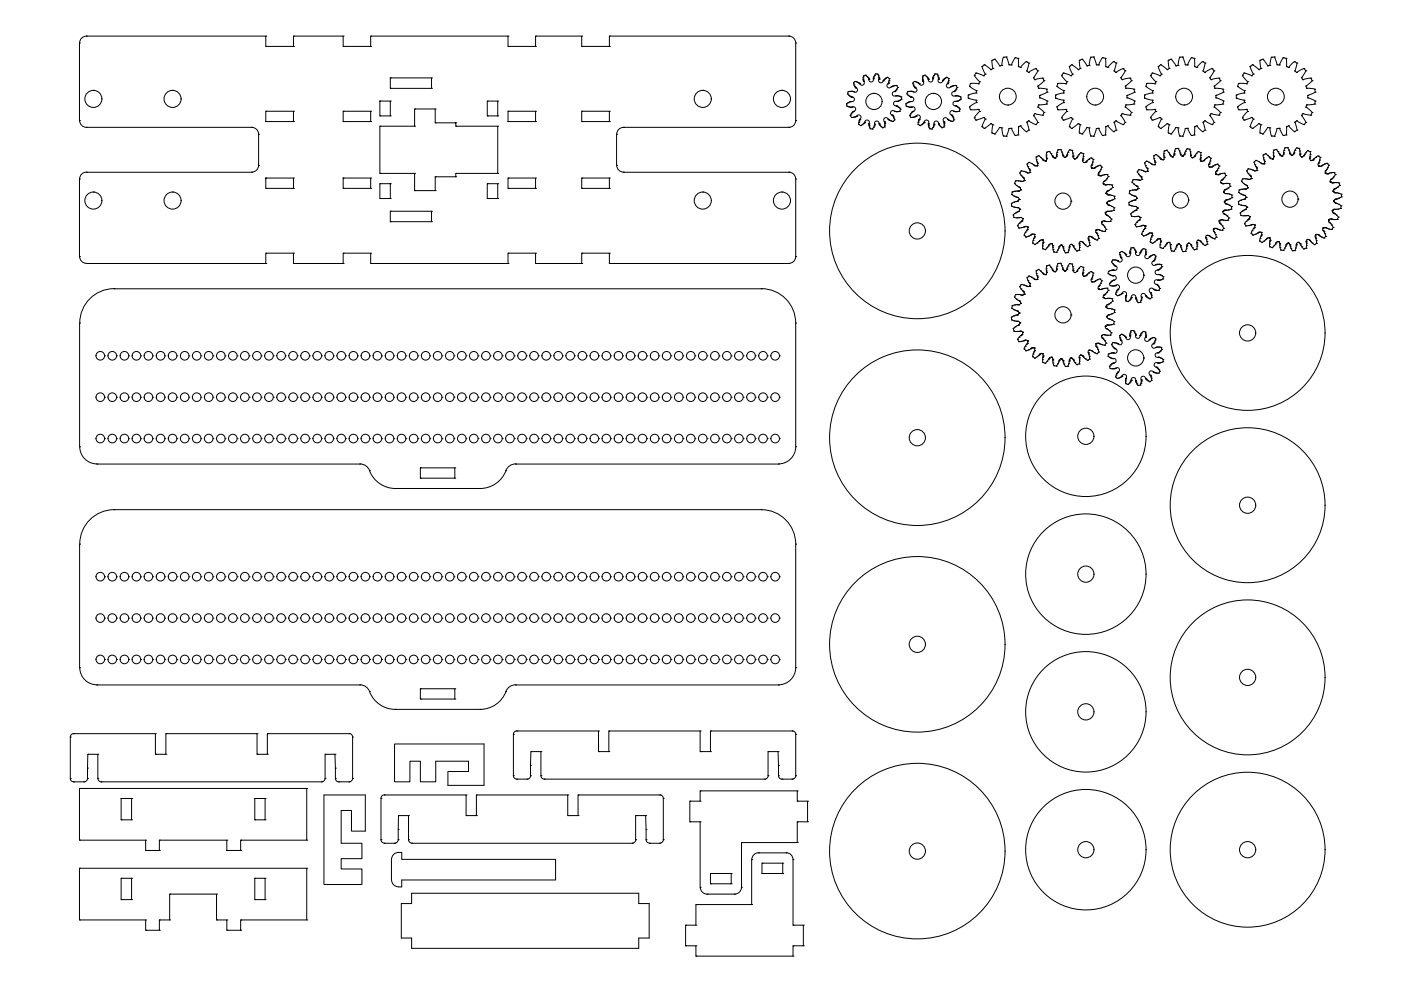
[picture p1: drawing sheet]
<svg xmlns="http://www.w3.org/2000/svg" width="420mm" height="297mm" viewBox="0 0 420 297" stroke-linecap="round" stroke-linejoin="round" font-family="sans-serif">
<!-- layer: 0 -->
<g fill="none" stroke="#000" stroke-width=".3">
<path d="M23.8 12.9h.1M23.8 12.9v23.2M25.9 10.8h53.8v3.1h8.3v-3.1h14.9v3.1h8.3v-3.1h41.2v3.1h8.2v-3.1h13.9v3.1h8.3v-3.1h53.8M25.9 10.8h.1M25.9 10.8a2.05 2.05 0 0 0-2 2.1M79.7 10.8h.1M79.7 13.9h.1M88 13.9h.1M88 10.8h.1M102.9 10.8h.1M102.9 13.9h.1M111.2 13.9h.1"/>
<path d="M111.2 10.8h.1M152.4 10.8h.1M152.4 13.9h.1M160.6 13.9h.1M160.6 10.8h.1M174.5 10.8h.1M174.5 13.9h.1M182.8 13.9h.1M182.8 10.8h.1M236.6 10.8h.1M236.6 10.8a2.05 2.05 0 0 1 2 2.1M238.6 12.9h.1"/>
<path d="M238.6 12.9v23.2M294.5 20h.1M294.5 20l1 2.2M295.1 19.4h.1M295.2 19.4l-.7 .6M295.2 19.4l2 1.5 .6-.4M297.5 18.1h.1M297.5 18l.3 2.5M298.3 17.8h.1M298.3 17.8l-.8 .3M298.3 17.7l1.5 2M299.8 19.8h.1"/>
<path d="M300.4 19.6h.1M300.5 19.6l-.7 .1M300.9 17.2l-.5 2.4M300.9 17.2h.1M301.8 17.1h.1M301.8 17.1l-.9 .1M301.8 17.1l.8 2.3 .7 .1M302.6 19.4h.1M303.3 19.5h.1M304.4 17.3h.1M304.4 17.3l.9 .2M304.5 17.3l-1.2 2.2"/>
<path d="M305.3 17.5h.1M305.3 17.5l.1 2.4M305.4 20l.7 .2M305.4 20h.1M307.8 18.5h.1M308.5 18.9h.1M308.6 18.9a.94 .94 0 0 0-1.6 .2l-1 1.1M308.6 18.9l-.7 2.4M320.7 20l1 2.2M320.7 20h.1M320.7 20a.92 .92 0 0 1 1.5-.1l1.2 1 .6-.4M321.4 19.4h.1"/>
<path d="M323.7 18.1h.1M323.7 18l.3 2.5M324.5 17.8h.1M324.5 17.8l-.8 .3M324.5 17.7l1.5 2 .7-.1M325.9 19.8h.1M326.6 19.6h.1M327.1 17.2h.1M328 17.1h.1M328.8 19.4h.1M328.8 19.4l.7 .1M328.8 19.4l-.6-1.9a.86 .86 0 0 0-1.1-.3l-.4 2.4"/>
<path d="M329.5 19.5h.1M330.6 17.3l-1.1 2.2M330.6 17.3h.1M330.7 17.3a.9 .9 0 0 1 .9 1.1v1.5l.7 .3M331.5 17.5h.1M331.6 20h.1M334 18.5h.1M334 18.5l-1.8 1.7M334 18.5l.8 .4M334.7 18.9h.1M334.7 18.9l-.6 2.4M347.3 20l1 2.2"/>
<path d="M347.3 20h.1M348 19.4h.1M348.1 19.4l1.9 1.5 .7-.4M348.1 19.4l-.7 .6M350.4 18.1h.1M350.4 18l.2 2.5M351.2 17.8h.1M351.2 17.8l-.8 .3M351.2 17.7l1.5 2M352.6 19.8h.1M353.3 19.6h.1M353.7 17.2h.1"/>
<path d="M354.6 17.1h.1M355.4 19.4h.1M355.5 19.4l.7 .1M355.5 19.4l-.6-1.9a.86 .86 0 0 0-1.1-.3l-.5 2.4-.7 .1M356.2 19.5h.1M357.3 17.3l-1.2 2.2M357.3 17.3h.1M357.3 17.3a.9 .9 0 0 1 1 1.1v1.5M358.1 17.5h.1M358.2 20h.1M358.3 20l.6 .2M360.6 18.5h.1"/>
<path d="M361.4 18.9h.1M361.4 18.9l-.6 2.4M361.4 18.9a.94 .94 0 0 0-1.5 .2l-1 1.1M374.9 20h.1M374.9 20l1 2.2M375.6 19.4l2 1.5 .6-.4M375.6 19.4l-.7 .6M375.6 19.4h.1M377.9 18.1h.1M377.9 18l.3 2.5M378.7 17.8l-.8 .3M378.7 17.8h.1"/>
<path d="M378.7 17.7l1.5 2M380.2 19.8h.1M380.8 19.6h.1M381.3 17.2l-.4 2.4-.7 .1M381.3 17.2h.1M382.2 17.1h.1M382.2 17.1l-.9 .1M382.2 17.1l.8 2.3M383 19.4l.7 .1M383 19.4h.1M383.7 19.5h.1M384.8 17.3h.1"/>
<path d="M384.8 17.3l.9 .2M384.8 17.3l-1.1 2.2M385.7 17.5h.1M385.7 17.5l.1 2.4M385.8 20l.6 .2M385.8 20h.1M388.2 18.5h.1M388.2 18.5l.7 .4M388.2 18.5l-1.7 1.7M389 18.9h.1M389 18.9l-.7 2.4M23.8 36.1h.1"/>
<path d="M23.9 36.1a2.05 2.05 0 0 0 2 2.1M25.9 38.2h.1M25.9 38.2h49.6M28 27.1h.1M51.7 27.1h.1M75.5 38.2h.1M75.5 38.2a2.05 2.05 0 0 1 2.1 2M79.7 33.3h8.3v3.1h-8.3zM79.7 33.3h.1M79.7 36.4h.1M88 33.3h.1M88 36.4h.1"/>
<path d="M102.9 33.3h8.3v3.1h-8.3zM102.9 36.4h.1M102.9 33.3h.1M111.2 36.4h.1M111.2 33.3h.1M113.9 30.3h3.2v4.4h-3.2zM113.9 37.8h10.4v-5.1h6.2v4.1h6.2v1h12.6v14.2h-12.6v1h-6.2v4.1h-6.2v-5.1h-10.4zM113.9 30.3h.1M113.9 34.7h.1M113.9 37.8h.1M117.1 23.4h12.3v3.1h-12.3zM117.1 34.7h.1"/>
<path d="M117.1 30.3h.1M117.1 23.4h.1M117.1 26.5h.1M124.3 32.7h.1M124.3 37.8h.1M129.4 26.5h.1M129.4 23.4h.1M130.5 36.8h.1M130.5 32.7h.1M136.7 36.8h.1M136.7 37.8h.1M146.1 30.3h3.2v4.4h-3.2z"/>
<path d="M146.1 30.3h.1M146.1 34.7h.1M149.3 34.7h.1M149.3 30.3h.1M149.3 37.8h.1M152.4 33.3h8.2v3.1h-8.2zM152.4 36.4h.1M152.4 33.3h.1M160.6 36.4h.1M160.6 33.3h.1M174.5 33.3h8.3v3.1h-8.3zM174.5 33.3h.1"/>
<path d="M174.5 36.4h.1M182.8 36.4h.1M182.8 33.3h.1M187 38.2h.1M187 38.2h49.6M187 38.2a2.05 2.05 0 0 0-2 2M210.7 27.1h.1M234.5 27.1h.1M236.6 38.2h.1M238.6 36.1a2.05 2.05 0 0 1-2 2.1M238.6 36.1h.1M253.9 31.1v.7"/>
<path d="M253.9 31.1h.1M254 31.8h.1M254 31.8l.5 .2M254.1 28.1l.4 .4M254.2 28.1h.1M254.3 30.8h.1M254.3 30.8l-.4 .3M254.4 27.5h.1M254.5 32h.1M254.5 32l.4 .1M254.6 28.6h.1M254.6 28.5l.3 .3"/>
<path d="M254.7 30.6h.1M254.7 30.6l-.4 .2M254.9 28.9h.1M254.9 28.8l.3 .2M254.9 32.1l.4 .1M254.9 27.4h.1M254.9 32.1h.1M254.9 27.4l-.5 .1-.2 .6M255 34.7h.1M255 34.6l.4 .6M255 30.5h.1M255 30.4l-.3 .1"/>
<path d="M255.2 29h.1M255.2 29l.2 .1M255.2 30.4h.1M255.2 32.2h.1M255.2 34.1l-.2 .5M255.3 30.4l-.2 .1M255.3 34.1h.1M255.3 30.4h.1M255.4 29.1h.1M255.4 35.2h.1M255.4 27.3l.5 .1M255.4 27.4h.1"/>
<path d="M255.4 27.4h-.4M255.4 32.2h.1M255.4 29.1a.7 .7 0 0 1 .8 .7 .7 .7 0 0 1-.9 .6M255.5 32.1h-.2M255.5 32.1h.1M255.5 33.8h.1M255.5 32.1a.7 .7 0 0 1 1.1 .4 .7 .7 0 0 1-.6 .9M255.5 33.8l-.2 .3M255.6 32.1h-.1M255.7 27.4h.1M255.8 33.5l-.3 .2M255.8 33.5h.1"/>
<path d="M255.9 27.5h.1M255.9 33.4h.1M255.9 35.2h.1M255.9 27.4l.1 .1M255.9 35.2h-.5M255.9 33.4l-.1 .1M255.9 24.9h.1M255.9 24.9l.2 .6M256 33.4h-.1M256.1 25.5h.1M256.1 25.5l.2 .4M256.3 25.9h.1"/>
<path d="M256.3 25.9l.2 .3M256.4 35.1h.1M256.4 35l-.5 .1M256.4 24.5h.1M256.5 26.1h.1M256.5 26.1l.2 .2M256.6 26.3h.1M256.6 26.3a.7 .7 0 0 1 .5 1 .7 .7 0 0 1-1.1 .2M256.7 26.4h.1M256.7 35h.1M256.7 35l-.3 .1M256.8 34.9h.1"/>
<path d="M256.8 34.8l-.1 .1M256.9 34.9a.7 .7 0 0 1 1.1-.3 .7 .7 0 0 1-.1 1.1M256.9 24.6h.1M256.9 34.8h.1M257 24.5l-.6-.1-.5 .5M257 24.6l.7 .3M257.4 24.8h.1M257.5 37.3h.1M257.5 36.7v.6l.6 .3M257.6 36.7h.1M257.6 25h.1M257.6 36.3h.1"/>
<path d="M257.7 36.3l-.1 .4M257.7 24.9l.2 .2M257.7 36h.1M257.7 35.9l-.1 .3M257.8 35.8l-.1 .2M257.9 25.1h.1M257.9 35.8h.1M257.9 35.7l-.1 .1M258.1 37.7h.1M258.6 37.4h.1M258.6 37.4l-.5 .2M258.8 23.4h.1"/>
<path d="M258.8 23.8h.1M258.8 23.8l.1 .3M258.9 24.2h.1M258.9 23.4v.4M258.9 22.8h.1M258.9 22.8l-.1 .5M258.9 24.1l.1 .2M258.9 24.3l.1 .1M258.9 37.1l-.3 .3M258.9 22.8l.7-.3 .4 .4M259 24.3h.1M259 24.4h.1"/>
<path d="M259 37.1h.1M259 24.3a.7 .7 0 0 1-.1 1.1 .7 .7 0 0 1-1.1-.3M259.2 36.9h.1M259.3 36.7l-.3 .4M259.3 36.7h.1M259.3 36.7a.73 .73 0 0 1 1-.7 .73 .73 0 0 1 .3 1.2v.1M259.3 36.6h.1M259.5 22.5h.1M260 22.9h.1M260 22.9l.3 .4M260.3 23.3h.1M260.3 23.2l.2 .3"/>
<path d="M260.5 23.6v.1M260.5 23.6h.1M260.6 23.8h.1M260.6 23.7h.1M260.6 37.1h.1M260.6 37.3h.1M260.6 37.3v.3M260.6 23.7v.1M260.6 37.6h.1M260.6 37.6l.1 .5M260.7 38.1h.1M260.7 38.1l.3 .5 .6 .1"/>
<path d="M260.9 38.6h.1M261.6 38.7h.1M261.9 23.6h.1M261.9 23.7h.1M261.9 23.6a.7 .7 0 0 1-.6 1 .7 .7 0 0 1-.7-.8M261.9 38.2h.1M261.9 23.4h.1M262 23.4l-.1 .1M262 23.1h.1M262.1 28h.1M262.1 37.8h.1M262.2 37.8l-.6 .8"/>
<path d="M262.2 22.6l-.2 .8M262.3 37.5h.1M262.3 22.6h.1M262.3 37.4l-.1 .3M262.3 37.3v.2M262.3 37.2v.1M262.3 37.3h.1M262.3 37.2h.1M262.6 22.2h.1M262.6 22.2l-.3 .4M262.6 22.1a.91 .91 0 0 1 1 1.1v.3M263.2 22.3h.1"/>
<path d="M263.4 22.8h.1M263.6 23.2h.1M263.6 23.8a.7 .7 0 0 0 .4 1 .7 .7 0 0 0 .9-.7M263.6 23.5v.2M263.6 23.7v.1M263.6 37.1h.1M263.6 23.8h.1M263.6 23.7h.1M263.6 23.5h.1M263.6 37v.1M263.6 37a.7 .7 0 0 0-.7-.7 .7 .7 0 0 0-.6 .9M263.7 37.1v.2"/>
<path d="M263.7 37.3h.1M263.7 37.3l.5 .6M263.9 37.6h.1M264.2 37.9l.4 .4M264.2 37.9h.1M264.6 38.3h.1M264.8 24.2h.1M264.9 24.2h.1M265 24h.1M265 24l-.1 .1M265.2 36.5h.1M265.2 36.4h.1"/>
<path d="M265.2 23.8h.1M265.3 38h.1M265.3 38.1l-.7 .2M265.3 37.5h.1M265.3 36.7h.1M265.3 37v.5M265.3 36.7l.1 .3M265.3 37h.1M265.4 37.5l-.1 .5M265.6 23.5h.1M265.6 23.5l-.6 .5M266.1 23.2h.1"/>
<path d="M266.1 23.2l-.5 .2M266.1 23.2l.6 .3M266.3 25.1a.7 .7 0 0 0-.1 1.1 .7 .7 0 0 0 1.1-.2M266.3 35.8h.1M266.3 25.1h.1M266.4 35.8h.1M266.4 25h.1M266.4 25l-.1 .1M266.4 35.8l.1 .1M266.4 35.7a.74 .74 0 0 0-1.1-.3 .74 .74 0 0 0 0 1.2v.1M266.4 24.9h.1M266.5 24.8l-.1 .2"/>
<path d="M266.5 35.9l.7 .3M266.5 35.9h.1M266.5 24.6h.1M266.6 24.6l-.1 .3M266.6 24.1h.1M266.6 24.1v.4M266.7 23.6h.1M266.7 23.5v.6M266.8 36.1h.1M267.2 36.3h.1M267.3 26h.1M267.5 34.5h.1"/>
<path d="M267.5 25.9h.1M267.5 25.9l-.2 .1M267.6 34.5l.1 .2M267.7 34.7h.1M267.7 34.7l.2 .3M267.8 36.4h.1M267.8 25.8h.1M267.8 25.8l-.3 .1M267.9 35h.1M267.9 35l.4 .9M268.1 35.4h.1M268.2 27.4a.7 .7 0 0 0-.6 1 .7 .7 0 0 0 1.1 .3"/>
<path d="M268.2 35.9h.1M268.2 33.4h.1M268.2 27.5h.1M268.2 33.3a.7 .7 0 0 0-1.1 .2 .7 .7 0 0 0 .4 1M268.2 33.3l.1 .1M268.3 25.7h.1M268.3 35.9l-.5 .5-.5-.1M268.3 33.4h.2M268.3 27.4h-.1M268.4 27.3h.1M268.5 33.4h.1M268.5 33.4l.3 .1"/>
<path d="M268.6 28.7h.1M268.6 27.1h.1M268.7 27.1l-.4 .3M268.7 31.7h.1M268.7 28.7h.1M268.8 33.5h.1M268.8 31.8l.2 .1M268.8 31.8h.1M268.8 25.6h.1M268.9 25.6l-1.1 .2M268.9 30.4h.1M268.9 25.6l.3 .6"/>
<path d="M268.9 28.7h.1M268.9 26.7h.1M268.9 30.4a.7 .7 0 0 0-.9 .6 .7 .7 0 0 0 .8 .7M268.9 28.7h-.2M268.9 26.7l-.2 .4M268.9 28.6l.4 .1M269 30.4h-.1M269 31.8h.1M269 31.8l.3 .2M269.2 30.3l-.2 .1M269.2 30.4h.1M269.2 26.2h.1"/>
<path d="M269.2 33.5h.1M269.2 28.7h.1M269.2 26.2l-.2 .5M269.3 33.5h-.5M269.3 28.7l.4 .1M269.3 32l.3 .3M269.3 32h.1M269.5 30.3h.1M269.5 30.3l-.3 .1M269.6 32.3h.1M269.7 32.3a.64 .64 0 0 1 .3 .7 .64 .64 0 0 1-.7 .4M269.7 28.9h.1"/>
<path d="M269.7 28.8l.5 .2M269.8 33.3h.1M269.9 30h.1M269.9 30l-.4 .3M270 32.7h.1M270.2 29.1h.1M270.3 29l.1 .7-.5 .4M270.3 29.7h.1M271.7 31.1h.1M271.7 31.1l.1 .7 .5 .2M271.7 31.8h.1M271.9 28.1h.1"/>
<path d="M272 28.1l.7 .7M272.1 30.8h.1M272.2 27.5h.1M272.2 27.5l-.2 .6M272.3 32h.1M272.3 32l.5 .1M272.3 28.6h.1M272.5 30.6h.1M272.6 30.6l-.9 .5M272.7 28.8l.3 .2M272.7 28.9h.1M272.8 32.1l.3 .1"/>
<path d="M272.8 27.4h.1M272.8 32.1h.1M272.8 34.7h.1M272.8 34.6l.4 .6M272.8 30.5h.1M272.9 30.4l-.3 .1M273 29h.1M273 29l.2 .1M273 32.2h.1M273 34.1h.1M273.1 34.1l-.3 .5M273.1 30.4l-.2 .1"/>
<path d="M273.1 30.4h.1M273.2 27.4h.1M273.2 29.1h.1M273.2 35.2h.1M273.2 27.4l-1 .1M273.2 27.3l.5 .1M273.3 29.1h.1M273.3 32.2h.1M273.3 29.1a.71 .71 0 0 1 .8 .8 .71 .71 0 0 1-1 .5M273.3 32.1h.1M273.3 33.8h.1M273.4 32.1a.7 .7 0 0 1 1 .4 .7 .7 0 0 1-.7 .9"/>
<path d="M273.4 33.8l-.3 .3M273.4 32.1h-.3M273.5 27.4h.1M273.6 33.5h.1M273.6 33.5l-.2 .2M273.7 24.9h.1M273.7 33.4h.1M273.7 35.2h.1M273.7 24.9l.2 .6M273.7 35.2h-.5M273.8 33.4l-.2 .1M273.8 27.5h.1"/>
<path d="M273.8 33.4h.1M273.9 25.5h.1M273.9 25.5l.2 .4M274.1 25.9h.1M274.1 25.9l.2 .3M274.2 24.5h.1M274.2 35.1h.1M274.2 35l-.4 .1M274.3 26.1h.1M274.3 26.1l.1 .2M274.4 26.3h.1M274.4 26.3a.71 .71 0 0 1 .5 1.1 .71 .71 0 0 1-1.2 0"/>
<path d="M274.5 26.4h.1M274.5 35h.1M274.5 35l-.3 .1M274.7 34.9h.1M274.7 34.8l-.2 .1M274.7 34.8a.7 .7 0 0 1 1.1-.2 .7 .7 0 0 1-.1 1.1M274.7 24.6h.1M274.7 34.8h.1M274.8 24.6l.4 .1M274.8 34.8l-.1 .1M274.8 24.5l-.6-.1-.4 .5M275.2 24.8h.1"/>
<path d="M275.2 24.8l.3 .1M275.3 36.7h.1M275.3 37.3h.1M275.3 37.3l.6 .3M275.4 36.3h.1M275.4 36.3l-.1 1M275.5 25h.1M275.5 24.9l.1 .1M275.5 36h.1M275.6 35.9l-.1 .3M275.6 25.1h.1M275.6 35.8h.1"/>
<path d="M275.7 35.8l-.1 .2M275.7 25.1h.1M275.7 35.8h.1M275.7 35.7v.1M275.9 37.7h.1M276.4 37.4h.1M276.4 37.4l-.5 .2M276.6 23.4h.1M276.6 23.8h.1M276.7 23.8v.3M276.7 24.2h.1M276.7 23.4v.4"/>
<path d="M276.7 24.1l.1 .2M276.7 22.8h.1M276.7 24.3h.1M276.7 22.8v.5M276.8 24.3a.69 .69 0 0 1-.1 1.1 .69 .69 0 0 1-1-.3M276.8 37.1l-.4 .3M276.8 22.8l.6-.3 .4 .4M276.8 24.4h.1M276.8 37.1h.1M277 36.9h.1M277 36.8l-.2 .3M277.1 36.7l-.1 .1"/>
<path d="M277.1 36.7h.1M277.1 36.7a.7 .7 0 0 1 .9-.7 .7 .7 0 0 1 .4 1M277.2 36.6h.1M277.4 22.5h.1M277.8 22.9h.1M277.8 22.9l.5 .6M278.1 23.3h.1M278.3 23.6l.1 .1M278.3 23.6h.1M278.4 23.8h.1M278.4 23.7h.1M278.4 37.1h.1"/>
<path d="M278.4 37.3h.1M278.4 37.3v.3M278.4 23.7v.1M278.4 37v.1M278.4 37.6h.1M278.4 37.1v.2M278.4 37.6l.2 .5M278.6 38.1h.1M278.6 38.1l.2 .5M278.8 38.6h.1M278.8 38.6l.7 .1M279.4 38.7h.1"/>
<path d="M279.7 23.6h.1M279.7 23.7h.1M279.7 23.6a.7 .7 0 0 1-.5 1 .7 .7 0 0 1-.8-.8M279.7 38.2h.1M279.7 23.4h.1M279.8 23.4l-.1 .1M279.8 23.1h.1M279.8 23.1l-.1 .3M279.9 28h.1M280 37.8h.1M280 37.8l-.5 .8M280 22.6h.1"/>
<path d="M280.1 37.5h.1M280.1 37.3h.1M280.1 37.4l-.1 .3M280.1 37.3v.2M280.1 37.2v.1M280.1 37.2h.1M280.4 22.2h.1M280.4 22.2l-.5 .8M280.4 22.1a.91 .91 0 0 1 1 1.1M281.1 22.3h.1M281.3 22.8h.1M281.4 23.2h.1"/>
<path d="M281.4 23.8a.7 .7 0 0 0 .4 1 .7 .7 0 0 0 .9-.6M281.4 23.2l.1 .3M281.4 23.5v.2M281.4 23.7v.1M281.4 37.1h.1M281.4 23.8h.1M281.4 23.7h.1M281.4 23.5h.1M281.4 37l.1 .1M281.5 37a.7 .7 0 0 0-.8-.7 .7 .7 0 0 0-.6 .9M281.5 37.1l.1 .2M281.5 37.3h.1"/>
<path d="M281.5 37.3l.2 .3M281.7 37.6h.1M281.7 37.5l.3 .4M282 37.9h.1M282 37.9l.4 .4M282.4 38.3h.1M282.7 24.2h.1M282.7 24.1v.1M282.8 24l-.1 .1M282.8 24h.1M283 23.7l-.2 .3M283 38h.1"/>
<path d="M283 36.5h.1M283 36.4h.1M283 23.8h.1M283 36.5l.1 .2M283.1 36.4v.1M283.1 36.7h.1M283.1 38.1l-.6 .2M283.1 36.7v1.3M283.1 37.5h.1M283.1 37h.1M283.4 23.4a.64 .64 0 0 1 .8-.1 .64 .64 0 0 1 .3 .8M283.4 23.5l-.4 .2"/>
<path d="M283.4 23.5h.1M283.9 23.2h.1M284.1 25.1a.7 .7 0 0 0-.1 1.1 .7 .7 0 0 0 1.1-.2M284.1 35.8h.1M284.1 25.1h.1M284.2 25h.1M284.2 35.7a.7 .7 0 0 0-1-.3 .7 .7 0 0 0-.2 1.1M284.2 25v.1M284.2 35.8l.2 .1M284.2 24.8v.2M284.3 24.9h.1M284.4 35.9l.2 .2"/>
<path d="M284.4 35.9h.1M284.4 24.6h.1M284.4 24.6l-.1 .3M284.4 24.1h.1M284.5 24.1l-.1 .4M284.5 23.6h.1M284.6 36.1h.1M284.6 36.1l.5 .1M285 36.3h.1M285 36.3l.6 .1M285.1 26h.1M285.2 26h-.1"/>
<path d="M285.3 25.9l-.1 .1M285.3 34.5h.1M285.3 25.9h.1M285.4 34.5h.1M285.4 34.5l.1 .2M285.5 34.7h.1M285.5 34.7l.4 .7M285.6 36.4h.1M285.6 25.8l-.3 .1M285.6 25.8h.1M285.7 35h.1M285.9 35.4h.1"/>
<path d="M285.9 35.4l.2 .5-.5 .5M286 33.4h.1M286 27.5h.1M286 33.3l.1 .1M286 27.4a.7 .7 0 0 0-.5 1 .7 .7 0 0 0 1 .3M286 35.9h.1M286.1 33.3a.7 .7 0 0 0-1.1 .2 .7 .7 0 0 0 .3 1M286.1 33.4h.1M286.1 27.5h.1M286.1 25.7h.1M286.1 33.4l.5 .1M286.1 27.4h.1"/>
<path d="M286.2 27.3h.1M286.3 33.4h.1M286.5 28.7h.1M286.5 27.1h.1M286.5 27.1l-.4 .3M286.6 31.7h.1M286.6 28.7h.1M286.6 28.7h-.1M286.6 33.5h.1M286.6 31.8l.2 .1M286.6 31.8h.1M286.6 25.6h.1"/>
<path d="M286.7 25.6l-1 .2M286.7 30.4h.1M286.7 25.6l.3 .6M286.7 28.7h.1M286.7 26.7h.1M286.7 28.7h-.1M286.8 30.4h.1M286.8 28.6l.3 .1M286.8 31.8h.1M286.8 31.8l.3 .2M286.9 30.4h.1M287 30.3h-.1a.73 .73 0 0 0-1.1 .6 .73 .73 0 0 0 .8 .8"/>
<path d="M287 26.2h.1M287 26.2l-.5 .9M287.1 33.5h.1M287.1 28.7h.1M287.1 33.5h-.5M287.1 28.7l.4 .1M287.1 32l.4 .3M287.1 32h.1M287.3 30.3h.1M287.3 30.3l-.3 .1M287.4 32.3h.1M287.5 32.3a.64 .64 0 0 1 .3 .7 .64 .64 0 0 1-.7 .4"/>
<path d="M287.5 28.9h.1M287.5 28.8l.6 .2 .1 .7M287.6 33.3h.1M287.7 30h.1M287.7 30l-.4 .3M287.8 32.7h.1M288 29.1h.1M288.1 29.7h.1M288.2 29.7l-.5 .4M290.4 28.5h.1M290.4 29.4h.1M290.4 29.4l2.3 .6"/>
<path d="M290.4 28.5v.9M290.7 25.9h.1M290.7 32h.1M290.8 25.9l2 1.3M290.8 32a.91 .91 0 0 0 1.2 .9l1.5-.1 .3 .6M291 25h.1M291 32.9h.1M292.2 35.3h.1M292.2 22.6h.1M292.2 35.3a.91 .91 0 0 0 1.4 .5l1.4-.6 .5 .5M292.2 22.6l1.6 1.9M292.7 36h.1"/>
<path d="M292.7 21.9h.1M292.7 27.9h.1M292.7 30h.1M292.8 30l.1 .7M292.8 27.2h.1M292.8 30.8h.1M292.8 30.7l-2 1.3M292.9 27.2l-.2 .7-2.3 .6M293.5 25.1h.1M293.5 32.8h.1M293.8 33.4h.1M293.8 24.5h.1"/>
<path d="M293.8 24.5l-.3 .6-2-.1a.87 .87 0 0 0-.7 .9M293.8 33.4l-1.6 1.8M294.5 38h.1M294.5 38l.7 .5M295 35.2h.1M295 22.7h.1M295.1 38.5h.1M295.5 35.7h.1M295.5 22.2h.1M295.5 22.2l-.5 .5-1.8-.7a.87 .87 0 0 0-1 .6M295.5 35.7l-1 2.3M297.1 37.1h.1"/>
<path d="M297.1 20.9h.1M297.2 37l-2 1.5M297.2 37l.6 .4M297.5 39.9h.1M297.8 37.4l-.3 1.9a.83 .83 0 0 0 .8 .9l1.5-2 .7 .1M297.8 37.4h.1M297.8 20.5h.1M299.8 38.2h.1M300.4 38.3h.1M300.4 38.4l.5 2.4M302.2 31.5h.1M302.6 38.5h.1"/>
<path d="M303.3 38.5h.1M303.3 38.4l-.7 .1-.8 2.3M303.3 38.4l.9 1.8a.78 .78 0 0 0 1.1 .2M305.4 38h.1M305.4 38l-.1 2.4M306 37.7h.1M306 20.2h.1M306 37.7l1.4 1.5a.85 .85 0 0 0 1.2-.2M306.1 37.7l-.7 .3M307.8 39.5h.1M307.9 36.6h.1M307.9 21.3h.1"/>
<path d="M307.9 21.3l.6 .4M307.9 36.6l.7 2.4M308.4 36.2h.1M308.4 21.7h.1M308.4 36.2l2.2 1.1M308.5 36.2l-.6 .4M308.5 39h.1M309.9 23.3l.4 .6M309.9 34.7h.1M309.9 23.3h.1M309.9 34.6l1.4 2.1M310.3 34.1h.1"/>
<path d="M310.3 23.9h.1M310.3 34l-.4 .6M310.3 23.9l2.5-.5 .3 .8M310.6 37.4h.1M310.6 20.6h.1M310.6 20.5l-2.2 1.2M310.6 20.6l.6 .6M311.2 36.7h.1M311.2 32.1h.1M311.2 25.8h.1M311.2 21.2h.1M311.2 36.7l-.6 .7"/>
<path d="M311.2 25.8l.3 .7M311.3 21.2l-1.4 2.1M311.3 32.1l1.8 1.6M311.4 31.4h.1M311.4 26.5h.1M311.5 31.4l-.3 .7M311.5 26.4l2.4 .3M311.8 28.6v.7M311.8 29.3h.1M311.8 28.6h.1M311.8 29.3l2.3 1-.2 .9M312.7 34.5h.1"/>
<path d="M312.7 23.4h.1M313.1 33.7h.1M313.1 24.2h.1M313.1 33.7a.91 .91 0 0 1-1.3 .7l-1.5-.3M313.1 24.2l-1.8 1.6M313.9 31.2h.1M313.9 26.7h.1M313.9 26.8l.1 .8M313.9 31.2l-2.4 .2M314 30.3h.1M314 27.6h.1M314.1 27.6l-2.3 1"/>
<path d="M316.5 28.5h.1M316.5 29.4h.1M316.6 29.4l2.4 .6M316.6 28.5v.9M316.9 25.9h.1M316.9 32h.1M317.2 25h.1M317.2 32.9h.1M317.2 25l2.5 .1M317.2 25a.91 .91 0 0 0 .6 1.5l1.2 .7M318.3 35.3h.1M318.3 22.6h.1"/>
<path d="M318.4 22.6l1.6 1.9M318.4 35.3l.5 .7M318.9 36h.1M318.9 21.9h.1M318.9 21.9l-.5 .7M318.9 21.9l2.3 .8M318.9 27.9h.1M318.9 30h.1M319 27.9l-2.4 .6M319 30l.1 .7M319 27.2h.1M319 30.8h.1"/>
<path d="M319 30.7l-1.7 1a.87 .87 0 0 0-.1 1.2M319.1 27.2l-.1 .7M319.7 25.1h.1M319.7 32.8h.1M319.7 32.8l-2.5 .1M319.7 32.8l.3 .6M320 33.4h.1M320 24.5h.1M320 33.4l-1.6 1.8M320 24.5l-.3 .6M320.7 38h.1M320.7 38l.7 .5"/>
<path d="M321.2 35.2h.1M321.2 22.7h.1M321.4 38.5h.1M321.6 35.7h.1M321.6 22.2h.1M321.7 35.7l-1 2.3M321.7 35.7l-.5-.5-2.3 .8M321.7 22.2l-.5 .5M323.3 37.1h.1M323.3 20.9h.1M323.4 37l-2 1.5M323.4 37l.6 .4"/>
<path d="M323.7 39.9h.1M323.9 37.4h.1M323.9 20.5h.1M324 37.4l-.3 1.9a.84 .84 0 0 0 .8 .9M325.9 38.2h.1M326.6 38.3h.1M326.7 38.4l.3 1.9a.86 .86 0 0 0 1 .5l.8-2.3M326.7 38.3l-.7-.1-1.5 2M328.4 31.5h.1M328.8 38.5h.1M329.5 38.4l1.1 2.2M329.5 38.5h.1"/>
<path d="M329.5 38.4l-.7 .1M331.6 38h.1M332.2 37.7h.1M332.2 20.2h.1M332.2 37.7l1.8 1.8M332.3 37.7l-.7 .3v1.9a.8 .8 0 0 1-.9 .7M334 39.5h.1M334.1 36.6h.1M334.1 21.3h.1M334.1 36.6l.6 2.4M334.1 21.3l.6 .4M334.6 36.2h.1"/>
<path d="M334.6 21.7h.1M334.6 36.2l2.2 1.1M334.7 36.2l-.6 .4M334.7 39h.1M334.8 39l-.8 .5M336.1 34.7h.1M336.1 23.3h.1M336.1 23.3l.4 .6M336.1 34.6l1.4 2.1M336.5 34.1l2.4 .4M336.5 34.1h.1M336.5 23.9h.1"/>
<path d="M336.5 34l-.4 .6M336.8 37.4h.1M336.8 20.6h.1M336.8 20.5l-2.2 1.2M336.8 20.6a.91 .91 0 0 1 .2 1.5l-.9 1.2M337.4 36.7h.1M337.4 21.2h.1M337.4 32.1h.1M337.4 25.8h.1M337.4 36.7l-.6 .7M337.5 25.8l.2 .7M337.5 32.1l1.8 1.6"/>
<path d="M337.6 26.4l2.5 .3M337.7 31.4h.1M337.7 26.5h.1M337.7 31.4l-.2 .7M337.9 29.3h.1M337.9 28.6h.1M338 28.6v.7l2.3 1M338.9 23.4l-2.4 .5M338.9 34.5h.1M338.9 23.4h.1M338.9 23.4l.4 .8M339.3 33.7h.1"/>
<path d="M339.3 24.2h.1M339.3 33.7l-.4 .8M339.3 24.2l-1.8 1.6M340.1 31.2h.1M340.1 26.7h.1M340.1 31.2l-2.5 .2M340.1 26.8l.1 .8M340.2 30.3h.1M340.2 27.6h.1M340.2 30.3l-.1 .9M340.3 27.6l-2.3 1M343.2 28.5h.1"/>
<path d="M343.2 29.4h.1M343.6 25.9h.1M343.6 32h.1M343.6 25.9l2.1 1.3M343.6 32l.3 .9M343.9 25h.1M343.9 32.9h.1M343.9 25l2.4 .1M343.9 25l-.3 .9M345 35.3h.1M345 22.6h.1M345 22.6l1.6 1.9"/>
<path d="M345.1 35.3l.5 .7M345.5 36h.1M345.5 21.9h.1M345.6 21.9l-.5 .7M345.6 21.9l2.3 .8M345.6 27.9h.1M345.6 30h.1M345.6 27.9l-1.9 .4a.87 .87 0 0 0-.5 1.1l2.4 .6M345.6 30l.1 .7M345.7 27.2h.1M345.7 30.8h.1M345.7 30.7l-2.1 1.3"/>
<path d="M345.7 27.2l-.1 .7M346.3 25.1h.1M346.3 32.8h.1M346.3 32.8l-2.4 .1M346.4 32.8l.3 .6M346.6 33.4h.1M346.6 24.5h.1M346.6 33.4l-1.6 1.8M346.7 24.5l-.3 .6M347.3 38h.1M347.4 38l.7 .5M347.9 35.2h.1"/>
<path d="M347.9 22.7h.1M348 38.5h.1M348.1 38.5l1.9-1.5 .6 .4-.2 1.9a.84 .84 0 0 0 .8 .9M348.3 35.7h.1M348.3 22.2h.1M348.3 35.7l-1 2.3M348.4 35.7l-.5-.5-2.3 .8M348.4 22.2l-.5 .5M350 37.1h.1M350 20.9h.1M350.4 39.9h.1M350.6 37.4h.1"/>
<path d="M350.6 20.5h.1M352.6 38.2h.1M352.6 38.2l.7 .1M352.7 38.2l-1.5 2M353.3 38.3h.1M353.3 38.4l.3 1.9a.86 .86 0 0 0 1.1 .5l.8-2.3M355.1 31.5h.1M355.4 38.5h.1M356.1 38.4l1.2 2.2M356.2 38.5h.1M356.2 38.4l-.7 .1M358.2 38h.1"/>
<path d="M358.9 37.7h.1M358.9 20.2h.1M358.9 37.7l1.4 1.5a.85 .85 0 0 0 1.1-.2M358.9 37.7l-.6 .3-.1 1.9a.8 .8 0 0 1-.9 .7M360.6 39.5h.1M360.8 36.6h.1M360.8 21.3h.1M360.8 36.6l.6 2.4M360.8 21.3l.5 .4M361.3 36.2h.1M361.3 21.7h.1M361.3 36.2l2.2 1.1"/>
<path d="M361.3 36.2l-.5 .4M361.4 39h.1M362.8 34.7h.1M362.8 23.3h.1M362.8 23.3l.4 .6M363.2 23.9l1.9-.5a.83 .83 0 0 1 .9 .8l-1.9 1.6 .2 .7M363.2 34.1h.1M363.2 23.9h.1M363.2 34l-.4 .6 1.3 2.1M363.5 37.4h.1M363.5 20.6h.1M363.5 20.5l-2.2 1.2"/>
<path d="M363.5 20.6l.6 .6M364.1 36.7h.1M364.1 21.2h.1M364.1 32.1h.1M364.1 25.8h.1M364.1 36.7l-.6 .7M364.1 21.2l-1.3 2.1M364.3 26.4l2.5 .3M364.3 31.4h.1M364.3 26.5h.1M364.3 31.4l-.2 .7 1.9 1.6M364.6 29.3h.1"/>
<path d="M364.6 28.6h.1M364.7 28.6v.7l2.2 1a.94 .94 0 0 1-1.1 1.1h-1.5M365.6 34.5h.1M365.6 23.4h.1M366 33.7h.1M366 24.2h.1M366 33.7a.93 .93 0 0 1-1.4 .7l-1.4-.3M366.7 31.2h.1M366.7 26.7h.1M366.8 26.8l.1 .8M366.9 30.3h.1M366.9 27.6h.1"/>
<path d="M366.9 27.6l-2.2 1M370.8 28.5h.1M370.8 29.4h.1M370.8 29.4l2.3 .6M370.8 28.5v.9M371.1 25.9h.1M371.1 32h.1M371.1 25.9l2.1 1.3M371.2 32l.2 .9M371.4 25l-.2 .9M371.4 25h.1M371.4 32.9h.1"/>
<path d="M371.4 25l2.5 .1M372.6 35.3h.1M372.6 22.6h.1M372.6 35.3l.5 .7M372.6 22.6l1.6 1.9M373.1 21.9l-.5 .7M373.1 21.9l2.3 .8M373.1 36h.1M373.1 21.9h.1M373.1 27.9h.1M373.1 30h.1M373.1 27.9l-2.3 .6"/>
<path d="M373.1 30l.2 .7M373.2 30.7l-2.1 1.3M373.2 27.2l-.1 .7M373.3 27.2h.1M373.3 30.8h.1M373.9 32.8l.3 .6M373.9 25.1h.1M373.9 32.8h.1M373.9 32.8l-2.5 .1M374.2 33.4h.1M374.2 24.5h.1M374.2 24.5l-.3 .6"/>
<path d="M374.2 33.4l-1.6 1.8M374.9 38h.1M374.9 38l.7 .5M375.4 35.2h.1M375.4 22.7h.1M375.6 38.5h.1M375.9 35.7h.1M375.9 22.2h.1M375.9 35.7l-.5-.5-2.3 .8M375.9 22.2l-.5 .5M375.9 35.7l-1 2.3M377.5 37.1h.1"/>
<path d="M377.5 20.9h.1M377.9 39.9h.1M378.2 37.4l-.3 1.9a.84 .84 0 0 0 .8 .9M378.2 37.4h.1M378.2 20.5h.1M378.2 37.4l-.6-.4-2 1.5M380.2 38.2h.1M380.8 38.3h.1M380.8 38.4l.5 2.4M380.9 38.3l-.7-.1-1.5 2M382.6 31.5h.1M383 38.5h.1"/>
<path d="M383 38.5l-.8 2.3M383.7 38.4l-.7 .1M383.7 38.4l1.1 2.2M383.7 38.5h.1M385.8 38h.1M386.4 37.7l-.6 .3-.1 2.4M386.5 37.7h.1M386.5 20.2h.1M386.5 37.7l1.7 1.8M388.2 39.5h.1M388.3 36.6h.1M388.3 21.3h.1"/>
<path d="M388.3 36.6l.6-.4 2.1 1.1M388.3 21.3l.6 .4M388.3 36.6l.7 2.4M388.8 36.2h.1M388.8 21.7h.1M388.9 39l-.7 .5M389 39h.1M390.3 23.3l.4 .6M390.3 34.7h.1M390.3 23.3h.1M390.3 34.6l1.3 2.1M390.7 34.1h.1"/>
<path d="M390.7 23.9h.1M390.7 34l-.4 .6M390.7 34.1l2.4 .4M391 20.6l.6 .6M391 37.4h.1M391 20.6h.1M391 20.5l-2.1 1.2M391.6 36.7h.1M391.6 32.1h.1M391.6 25.8h.1M391.6 21.2h.1M391.6 36.7l-.6 .7"/>
<path d="M391.6 21.2l-1.3 2.1M391.8 31.4h.1M391.8 26.5h.1M391.9 31.4l-.3 .7 1.9 1.6M391.9 26.4l2.4 .3M392.2 28.6v.7M392.2 29.3h.1M392.2 28.6h.1M392.2 29.3l2.2 1M393.1 34.5h.1M393.1 23.4h.1M393.1 23.4a.91 .91 0 0 1-.3 1.5l-1.1 .9 .2 .7"/>
<path d="M393.1 23.4l-2.4 .5M393.5 33.7h.1M393.5 24.2h.1M393.5 33.7l-.4 .8M394.3 31.2h.1M394.3 26.7h.1M394.3 26.8l.1 .8M394.3 31.2l-2.4 .2M394.4 30.3h.1M394.4 27.6h.1M394.4 30.3l-.1 .9M394.4 27.6l-2.2 1"/>
<path d="M23.8 53.7h.1M23.8 53.7v23.2M25.9 51.6h.1M25.9 51.6h49.6M25.9 51.6a2.05 2.05 0 0 0-2 2M28 57.6h.1M51.7 57.6h.1M75.5 51.6h.1M77.6 49.5a2.05 2.05 0 0 1-2.1 2.1M77.6 49.6h.1M77.6 40.2h.1M77.6 40.2v9.4"/>
<path d="M79.7 53.4h8.3v3.1h-8.3zM79.7 56.5h.1M79.7 53.4h.1M88 53.4h.1M88 56.5h.1M102.9 53.4h8.3v3.1h-8.3zM102.9 53.4h.1M102.9 56.5h.1M111.2 56.5h.1M111.2 53.4h.1M113.9 55.1h3.2v4.4h-3.2zM113.9 55.1h.1"/>
<path d="M113.9 59.5h.1M113.9 52h.1M117.1 55.1h.1M117.1 59.5h.1M124.3 52h.1M124.3 57.1h.1M130.5 57.1h.1M130.5 53h.1M136.7 53h.1M136.7 52h.1M146.1 55.1h3.2v4.4h-3.2zM146.1 59.5h.1"/>
<path d="M146.1 55.1h.1M149.3 59.5h.1M149.3 55.1h.1M149.3 52h.1M152.4 53.4h8.2v3.1h-8.2zM152.4 53.4h.1M152.4 56.5h.1M160.6 56.5h.1M160.6 53.4h.1M174.5 53.4h8.3v3.1h-8.3zM174.5 53.4h.1M174.5 56.5h.1"/>
<path d="M182.8 53.4h.1M182.8 56.5h.1M184.9 40.2h.1M184.9 49.6h.1M184.9 40.2v9.4M185 49.5a2.05 2.05 0 0 0 2 2.1M187 51.6h.1M187 51.6h49.6M210.7 57.6h.1M234.5 57.6h.1M236.6 51.6h.1M236.6 51.6a2.05 2.05 0 0 1 2 2"/>
<path d="M238.6 53.7h.1M238.6 53.7v23.2M298.3 40.2h.1M300.9 40.8h.1M300.9 40.8h.9M301.8 40.8h.1M303.4 58.3h.1M303.4 58.3l.7 .5M303.5 57.6h.1M303.6 57.6l-.2 .7M304.1 58.8l.6 .3M304.1 58.8h.1"/>
<path d="M304.2 55h.1M304.3 57.3h.1M304.4 57.3l-.9 .2M304.4 40.6h.1M304.5 54.3h.1M304.7 59h.1M304.7 59l.4 .1M304.8 55.6h.1M305 57.3h.1M305 57.3l-.7 .1M305 57.3h.4M305.1 59.2h.1"/>
<path d="M305.2 59.2h.1M305.2 59.2l.4 .5M305.3 40.5h.1M305.4 54.2h.1M305.4 56h.1M305.4 54.2l1 .2M305.4 54.2a.78 .78 0 0 0-1 .5 .78 .78 0 0 0 .6 1l.3 .2M305.4 55.9l.3 .2M305.4 57.3h.1M305.5 57.3h.1M305.6 59.7v.1M305.6 59.8l-.5 .5"/>
<path d="M305.6 59.8h.1M305.7 56.2h.1M305.8 56.2l.2 .6M305.8 51.8h.1M305.8 56.2h.1M306 54.3h.1M306 56.9h.1M306.1 56.9l-.7 .4M306.1 56.8h.1M306.2 51.3h.1M306.2 52.5l.4 .6M306.2 52.6h.1"/>
<path d="M306.4 54.4h.1M306.5 54.4h.1M306.7 53.1h.1M306.7 53.1l.3 .3M306.9 53.4h.1M307 53.4h.1M307 53.4l.1 .7M307 51.4h.1M307.1 51.4l.6 .2M307.1 51.4a.72 .72 0 0 0-1.1 .1 .72 .72 0 0 0 .2 1M307.1 54.1h.1M307.2 54.1l-.8 .2"/>
<path d="M307.2 54.1h.1M307.7 51.6l.3 .2M307.7 51.6h.1M308 49.2h.1M308 49.2l.3 .8M308 51.8h.1M308 49.2a1.12 1.12 0 0 1 1.9 .1M308.1 51.8h.1M308.3 50h.1M308.3 50l.6 .9M308.5 48.7h.1M308.6 50.6h.1"/>
<path d="M308.8 51.7h.1M308.8 50.9h.1M308.8 51h.1M308.8 51.7l-.4 .2-.3-.2M308.8 51v.7M309.3 49h.1M309.9 49.3h.1M309.9 49.4l.3 .2M310.2 49.6h.1M310.2 49.6l.1 .1M310.3 49.7h.1M310.3 49.6l.7 .1"/>
<path d="M310.7 47.1h.1M310.7 47.1l.1 .8M310.8 47.9h.1M310.8 47.9l.2 .6M311 49.7h.1M311 48.5h.1M311 49.6v.1M311 48.5l.2 .5M311.1 48.9h.1M311.1 49h.1M311.2 49l-.2 .7M311.4 46.7h.1"/>
<path d="M311.4 46.7l-.6 .4M311.4 46.6l.7 .5M312.1 47.2l.5 .4M312.1 47.2h.1M312.5 47.7h.1M312.6 47.7l.2 .3M312.8 47.9h.1M312.8 48h.1M312.9 48l.7 .2M313.5 48.2h.1M313.6 48.2h-.1M313.8 46.5h.1"/>
<path d="M313.8 47.1h.1M313.8 46.4v.7M313.8 47.1l.1 .5M313.9 47.5h.1M313.9 47.6h.1M313.9 45.6l-.1 .9M313.9 47.6l-.3 .6M313.9 45.6h.1M314.6 45.4h.1M314.6 45.3l.6 .7M314.6 45.4l-.7 .2M315.2 46h.1"/>
<path d="M315.2 46l.3 .6M315.5 46.6h.1M315.5 46.6l.4 .6 .5 .1M315.7 46.9h.1M315.7 47.1h.1M316.4 47.4h.1M316.4 47.4h-.1M316.4 47.3h.1M316.8 46.8l-.4 .6M316.8 46.7h.1M316.8 46.8h.1M316.8 46.7v.1"/>
<path d="M316.9 46.3h.1M316.9 46.3v.4M317 45.7h.1M317.3 44.9l-.4 1.4M317.3 44.9h.1M318.1 44.9h.1M318.1 44.8l-.8 .1M318.1 44.8l.4 .8M318.4 45.6h.1M318.4 45.6l.3 .6M318.6 46.2h.1M318.7 46.2v.4"/>
<path d="M318.7 46.6h.1M318.8 46.6v.1M318.8 46.7h.1M318.8 46.7l.5 .4M319.3 47.1h.1M319.3 47.2h.1M319.9 46.8h.1M319.9 46.6l-.1 .4-.5 .1M319.9 46.6h.1M320 46.3h.1M320.1 46.3l-.2 .3M320.3 45.7h.1"/>
<path d="M320.3 45.7l-.3 .6M320.7 44.9l-.4 .7M320.8 44.9h.1M320.8 44.9l.7 .2M321.5 45.1h.1M321.5 45l.2 .9M321.7 45.9l.1 .6M321.7 45.9h.1M321.8 47h.1M321.8 46.9h.1M321.8 46.5v.4M321.8 46.9v.1"/>
<path d="M321.8 46.6h.1M321.8 47l.4 .6M322.2 47.6h.1M322.9 47.3l-.7 .3M322.9 47.3h.1M322.9 47.2v.1M322.9 47.2h.1M323.1 46.9h.1M323.5 46.4h.1M324.1 45.8h.1M324.1 45.8l-1.1 1.4M324.1 45.8l.3 .1a.64 .64 0 0 1 .6 .3 .64 .64 0 0 1-.1 .7"/>
<path d="M324.5 40.2h.1M324.7 48h.1M324.7 47.9h.1M324.8 47.6h.1M324.8 47.5l-.1 .8 .2 .4M324.8 46.1h.1M324.9 46.9l-.1 .7M324.9 46.9h.1M325 48.7h.1M325.7 48.6h.1M325.7 48.6l-.7 .1M325.7 48.5h.1"/>
<path d="M326 48.2h.1M326 48.2l-.3 .3M326.5 47.8l-.5 .4M326.5 47.8h.1M327.1 40.8h.1M327.2 47.4h.1M327.2 47.3l-.7 .4M327.2 49.7h.1M327.2 47.3l.7 .5M327.3 49.6l.1 .7M327.3 49.6h.1M327.4 50.4h.1"/>
<path d="M327.4 50.3h.1M327.4 50.4h.7M327.5 49.2h.1M327.5 49.2l-.2 .4M327.7 48.6h.1M327.8 47.8h.1M327.9 47.7l-.4 1.5M328 40.8h.1M328.1 50.4h.1M328.2 50.4h.1M328.5 50.1h.1M328.5 50.1l-.4 .3"/>
<path d="M329.1 49.8h.1M329.4 52.5h.1M329.4 51.8h.1M329.4 52.5l.7 .2M329.5 51.8h.1M329.5 51.7l-.1 .8M329.7 51.4l-.2 .3M329.7 51.5h.1M329.9 49.6h.1M329.9 49.5l-1.4 .6M329.9 49.5l.5 .6M330.1 52.7h.1"/>
<path d="M330.1 50.9h.1M330.2 52.7h.1M330.2 52.7h-.1M330.4 50.1h.1M330.4 50.1l-.6 1.3M330.5 52.6h.1M330.6 52.5l-.4 .2M330.6 40.6h.1M330.8 55.1h.1M330.9 55v.1M330.9 55.1l.6 .3M330.9 55.1h.1"/>
<path d="M331 54.4h.1M331.1 54.4l-.2 .7M331.1 54.3h.1M331.1 54.4h.1M331.2 52.4h.1M331.2 52.4l-.6 .1M331.4 54.1l-.3 .2M331.4 54.1h.1M331.5 40.5h.1M331.5 55.4h.1M331.6 55.4h.1M331.7 57.9h.1"/>
<path d="M331.7 57.9l.3 .4 .4 .1M331.9 53.6h.1M331.9 53.6l-.4 .5M332 55.4h.1M332 55.4h-.5M332 55.3l1.5 .1M332 57.3h.1M332 52.3h.1M332 52.3l-.8 .1M332 52.3l.4 .6M332.1 57.3h.1M332.2 58.4h.1"/>
<path d="M332.3 58.4h.1M332.4 58.4h.3M332.4 52.9l-.5 .7M332.4 52.9h.1M332.5 57.1h.1M332.6 55.4h.1M332.7 58.4h.1M332.8 58.4l1.4 .4M333 56.7h.1M333.4 58.6h.1M333.5 60h.1M333.5 55.4h.1"/>
<path d="M333.5 55.4a1.18 1.18 0 0 1-1 1.7l-.6 .3-.2 .5M333.5 60l-.6 .2M333.7 56.2h.1M334.2 58.8h.1M334.2 58.8v.8M334.2 59.6h.1M334.3 59.6l-.8 .4M338.6 58l.8 .4M338.7 58h.1M338.8 57.2h.1M338.8 57.2l-.1 .8M339.3 58.4h.1"/>
<path d="M339.4 58.4l.6 .3M339.5 54.6h.1M339.5 54.6l.6 .6M339.6 57l-.8 .2M339.6 57h.1M339.8 53.9h.1M339.8 53.9l-.3 .7M339.8 53.9h1.5M340 58.7h.1M340 58.7l.4 .1M340.1 55.2h.1M340.1 55.2l.5 .4"/>
<path d="M340.2 56.9h.1M340.2 56.9h.4M340.3 56.9l-.7 .1M340.3 60h.1M340.3 60l-1 .3M340.3 58.8h.1M340.4 58.8h.1M340.4 60h.1M340.5 58.8l.4 .6M340.6 55.6h.1M340.6 55.6l.3 .2M340.6 53.9h.1"/>
<path d="M340.6 56.9h.1M340.7 56.9h.1M340.9 59.4h.1M340.9 59.4l-.3 .4-.3 .1M341 55.8h.1M341 55.8l.3 .7M341 51.5h.1M341 55.9h.1M341.1 51.5l.8 1.2M341.2 53.9h.1M341.3 53.9l.5 .1M341.3 56.5h.1"/>
<path d="M341.3 56.5l-.5 .4M341.5 50.9h.1M341.5 52.2h.1M341.5 50.9l-.4 .6M341.5 50.8l1.4 .4M341.6 54h.1M341.7 54h.1M341.9 52.7h.1M341.9 52.7l.3 .3M342.2 53h.1M342.2 53l.1 .1M342.3 53.1h.1"/>
<path d="M342.3 53.1l.1 .6M342.3 51h.1M342.4 53.8l-.7 .2M342.4 53.8h.1M342.4 53.7v.1M342.9 51.3h.1M342.9 51.3l.4 .1M343.2 48.8h.1M343.3 48.8l.2 .8M343.3 51.4h.1M343.4 51.5h.1M343.5 49.6l.3 .6"/>
<path d="M343.5 49.6h.1M343.8 48.3h.1M343.8 50.2h.1M343.8 50.2l.3 .3M344 51.3h.1M344 50.5h.1M344 51.3l-.6 .1M344.1 50.5v.8M344.1 51.3h.1M344.1 50.6h.1M344.6 48.7h.1M344.6 48.6l.9 .6"/>
<path d="M344.6 48.6l-.2-.1a.68 .68 0 0 0-1.1 .3M345.1 49h.1M345.4 49.3h.1M345.5 49.2l.3 .2 .4-.1M345.5 49.3h.1M346 46.7h.1M346 46.7l.1 .8M346 46.7l.2-.1a.64 .64 0 0 1 .6-.3 .64 .64 0 0 1 .5 .5M346.1 47.6h.1M346.1 47.5l.2 .7M346.2 49.3h.1M346.2 48.2h.1"/>
<path d="M346.2 48.2l.2 .4M346.3 49.3h-.1M346.3 49.3h.1M346.4 48.6h.1M346.4 48.6l.1 .3-.2 .4M346.4 48.7h.1M346.6 46.3h.1M347.3 46.8l.5 .5M347.3 46.8h.1M347.8 47.3l.2 .3M347.8 47.3h.1M348.1 47.6h.1"/>
<path d="M348.1 47.7h.1M348.1 47.7l.7 .2M348.8 47.9h.1M348.8 47.8v.1M349 46.1h.1M349 46.8h.1M349.1 47.1v.1M349.1 45.3h.1M349.1 47.1h.1M349.1 47.2h.1M349.1 45.2v2M349.2 47.2l-.4 .6"/>
<path d="M349.8 45h.1M349.9 45l-.8 .3M349.9 45l.9 1.2M350.4 45.7h.1M350.8 46.3h.1M350.8 46.2l.2 .4M350.9 46.6h.1M351 46.7h.1M351 46.6h.1M351 46.7l.6 .3M351.2 40.2h.1M351.6 47h.1"/>
<path d="M351.7 47h-.1M352.1 46.4h.1M352.1 46.5h.1M352.1 46.4l-.5 .6M352.1 46.3v.1M352.1 46h.1M352.3 45.3h.1M352.3 45.3l-.2 1.1M352.5 44.5l-.2 .8M352.6 44.6h.1M353.3 44.5h.1M353.3 44.5h-.8"/>
<path d="M353.3 44.4l.4 .8M353.7 45.2h.1M353.7 45.2l.2 .6M353.7 40.8h.1M353.9 45.9h.1M353.9 45.9l.2 .6 .5 .3M354 46.3h.1M354.5 46.8h.1M354.6 40.8h.1M355.1 46.4l-.5 .4M355.1 46.3h.1M355.1 46.4h.1"/>
<path d="M355.2 46.3l-.1 .1M355.3 45.9h.1M355.3 45.9l-.1 .4M355.6 45.3h.1M356 44.6h.1M356 44.6l-.7 1.3M356 44.6l.7 .1M356.4 60h.1M356.7 44.7h.1M356.8 44.7l.2 .8M357 45.5h.1M357 45.5l.1 1.4 .4 .3"/>
<path d="M357 46.7h.1M357 46.6h.1M357 46.2h.1M357.3 40.6h.1M357.5 47.3h.1M357.5 47.2h.1M358.1 47l-.6 .3M358.1 40.5h.1M358.1 47h.1M358.2 46.9h-.1M358.2 46.9h.1M358.4 46.6h.1"/>
<path d="M358.4 46.5l-.2 .4M358.8 46h.1M358.8 46l-.4 .5M359.4 45.5h.1M359.4 45.4l.7 .3M359.4 45.4l-.6 .6M359.9 47.7h.1M359.9 47.7l.3 .6 .7-.1M360 47.6h.1M360 47.6v.1M360 47.2h.1M360 47.2v.4"/>
<path d="M360.1 46.6h.1M360.1 45.7h.1M360.1 45.7v.8M360.1 46.5v.7M360.2 48.3h.1M360.9 48.2h.1M361 48.1l-.1 .1M361 48.2h.1M361.2 47.9h.1M361.3 47.8l-.3 .3M361.7 47.4h.1M361.8 47.4l-.6 .4"/>
<path d="M362.5 47h.1M362.5 47l.2 .1a.64 .64 0 0 1 .5 .5 .64 .64 0 0 1-.2 .6M362.5 47l-.7 .4M362.5 49.3h.1M362.5 49.3l.2 .7M362.5 49.2h.1M362.6 49.2l-.1 .1M362.6 50h.1M362.7 50h.1M362.7 48.9h.1M362.9 48.2h.1M362.9 48.2l-.4 1"/>
<path d="M363.1 47.4h.1M363.3 50.1h.1M363.4 50l-.3 .1-.4-.1M363.4 50h.1M363.8 49.8h.1M363.8 49.8l-.3 .2M364.3 49.5l-.5 .2M364.4 49.5h.1M364.6 52.2h.1M364.7 52.2h.1M364.7 52.1v.1M364.7 51.5h.1"/>
<path d="M364.7 52.2l.7 .1M364.7 51.5l-.1 .6M364.8 51.4l-.1 .1M365 51.1h.1M365 51.1l-.3 .3M365.1 49.2h.1M365.1 49.2l.5 .6M365.2 49.2l-.8 .2M365.3 50.5h.1M365.3 52.4h.1M365.4 52.4h.1M365.6 49.8h.1"/>
<path d="M365.7 49.7l-.7 1.4M365.8 52.2h.1M366.1 54.7h.1M366.1 54.7l.6 .3M366.3 54h.1M366.4 54h.1M366.4 52l-1 .3M366.4 52.1h.1M366.7 53.7l-.6 .5v.5M366.7 53.7h.1M366.7 55.1h.1M366.8 55.1h.1"/>
<path d="M366.8 55l-.1 .1M366.9 57.6h.1M367 57.6h.1M367 57.6l.5 .4M367.1 53.3h.1M367.1 53.3l-.4 .5M367.2 55h.1M367.2 51.9h.1M367.3 51.9l.3 .7M367.3 56.9h.1M367.3 51.9l-.9 .1M367.3 56.9l-.3 .6"/>
<path d="M367.4 56.9h.1M367.4 56.9h-.1M367.5 58h.1M367.6 58h.1M367.6 58h-.1M367.6 58l.4 .1M367.6 60h.1M367.6 52.6h.1M367.7 60l-.5 .5M367.7 52.6l-.5 .7M367.7 60h.1M367.7 60h-.1"/>
<path d="M367.7 56.7l-.3 .2M367.7 56.7h.1M367.9 55h-1M367.9 55h.1M367.9 54.9l.8 .1M368 58.1h.1M368 58l.7 .2M368.1 59.9h.1M368.3 56.4h.1M368.3 56.3l-.5 .4M368.6 58.2h.1M368.6 58.2l.8 .2"/>
<path d="M368.7 55.1l.2 .7M368.7 59.6h.1M368.7 55.1h.1M368.8 59.6l-1.1 .3M368.9 55.8h.1M369 55.8l-.7 .6M369.4 58.5l.1 .7M369.4 58.5h.1M369.5 59.3h.1M369.5 59.2l-.7 .4M371.5 57.7h.1M371.5 57.7l.7 .5"/>
<path d="M371.6 57h.1M371.6 57l-.1 .7M372.2 58.1l1 .4M372.2 58.2h.1M372.3 54.3h.1M372.4 56.8h.1M372.4 56.7l-.8 .2M372.6 53.7h.1M372.7 59.8h.1M372.8 58.4h.1M372.9 55h.1M373 56.7h.1"/>
<path d="M373.1 56.6l-.7 .1M373.1 56.7h.4M373.1 59.7h.1M373.2 58.6h.1M373.2 58.5l.5 .6M373.2 59.7h.1M373.3 58.6h.1M373.4 53.6h.1M373.4 55.4h.1M373.4 53.6h.7M373.5 53.6h-.3a.76 .76 0 0 0-.8 .7 .76 .76 0 0 0 .7 .8l.3 .3M373.5 55.3l.3 .2"/>
<path d="M373.5 56.7h.1M373.5 56.6h.1M373.7 59.2h.1M373.7 59.2l-.2 .4-2.1 .8M373.8 55.6h.1M373.8 55.5l.1 .1M373.8 55.6l.3 .6M373.8 51.3h.1M374.1 53.7h.1M374.1 56.3h.1M374.1 56.2h.1M374.1 53.7l.4 .1"/>
<path d="M374.1 56.3l-.5 .4M374.3 50.6h.1M374.3 52l.4 .5M374.3 50.6l.8 .1M374.3 52h.1M374.3 50.6l-.4 .6 .4 .8M374.5 53.8h.1M374.6 53.8h.1M374.7 52.5h.1M374.7 52.5l.4 .3M375 52.8h.1M375.1 52.8h.1"/>
<path d="M375.1 52.8l.1 .7M375.1 50.8h.1M375.1 50.8l.7 .2M375.2 53.5h.1M375.2 53.5l-.6 .3M375.7 51l.4 .2M375.8 51h.1M376 48.6h.1M376.1 48.6l.2 .8M376.1 51.2h.1M376.1 48.6a1.12 1.12 0 0 1 1.9 .1M376.2 51.2h.1"/>
<path d="M376.3 49.4h.1M376.4 49.4l.5 1M376.6 48.1h.1M376.6 50h.1M376.9 50.3h.1M376.9 51.1h.1M376.9 51v.1M376.9 50.4h.1M376.9 51.1h-.8M376.9 50.3v.7M377.4 48.4h.1M378 48.8h.1"/>
<path d="M378 48.8l.3 .2M378.2 49h.1M378.3 49h.1M378.3 49.1h.1M378.4 49l.7 .1M378.7 40.2h.1M378.8 46.5h.1M378.8 46.4l.1 .9M378.9 47.3h.1M378.9 47.3l.4 1.3-.2 .4M379.1 49.1h.1M379.1 47.9h.1"/>
<path d="M379.1 49v.1M379.2 48.3h.1M379.2 48.4h.1M379.5 46.1h.1M379.5 46.1l-.6 .4M379.5 46l1.4 1.3M380.2 46.6h.1M380.6 47.1h.1M380.9 47.4h.1M381 47.4l.6 .2M381.3 40.8h.1M381.3 40.8h.9"/>
<path d="M381.6 47.7h.1M381.6 47.6h.1M381.8 45.8h.1M381.8 46.5h.1M381.9 45.8l.1 1.1M381.9 46.9h.1M381.9 47h.1M382 46.9v.1M382 45l-.1 .8M382 47l-.4 .6M382 45h.1M382.2 40.8h.1"/>
<path d="M382.7 44.8h.1M382.7 44.7l.9 1.2M382.7 44.8l-.7 .2M383.2 45.5h.1M383.6 46h.1M383.6 46l.2 .4M383.8 46.3h.1M383.8 46.4h.1M383.8 46.4l.6 .4M384.4 46.8h.1M384.4 46.7h.1M384.5 46.7h-.1"/>
<path d="M384.8 40.6h.1M384.9 46.2l-.5 .5M384.9 46.1h.1M384.9 46.2h.1M384.9 46.1v.1M384.9 45.7h.1M385 45.7l-.1 .4M385.1 45.1h.1M385.4 44.3l-.5 1.4M385.4 44.3h.1M385.7 40.5h.1M385.7 40.4l-.9 .2"/>
<path d="M386.1 44.3h.1M386.1 44.2l-.7 .1M386.2 44.2l.4 .8M386.5 45h.1M386.5 45l.2 .6M386.7 45.6h.1M386.7 45.6l.1 .5M386.8 46h.1M386.8 46.1h.1M386.8 46.1l.6 .4M387.3 46.6h.1M387.4 46.6h.1"/>
<path d="M387.4 46.5h.1M387.9 46.1h.1M388 46.1l-.6 .4M388 46v.1M388 46h.1M388.1 45.7h.1M388.1 45.7l-.1 .3M388.4 45.1h.1M388.4 45l-.3 .6M388.8 44.3l-.4 .7M388.8 44.4h.1M388.9 44.4l.7 .1"/>
<path d="M389.3 59.7h.1M389.6 44.5h.1M389.6 44.4l.2 .9M389.8 45.3l.1 .6M389.8 45.3h.1M389.8 46.4h.1M389.8 46.3h.1M389.9 45.9v.4M389.9 46.3v.1M389.9 46h.1M389.9 46.4l.4 .6M390.3 47h.1"/>
<path d="M390.9 46.7l-.6 .3M390.9 46.7h.1M391 46.6l-.1 .1M391 46.6h.1M391.2 46.3h.1M391.6 45.8h.1M392.2 45.2h.1M392.2 45.1l-1.2 1.5M392.2 45.2a.99 .99 0 0 1 .7 1.5l-.1 .6M392.7 47.4h.1M392.8 47.4h.1M392.8 47.4l.3 .7"/>
<path d="M392.9 47h.1M392.9 45.5h.1M392.9 46.3h.1M393 48.1h.1M393.1 48.1h.1M393.7 48h.1M393.8 48l-.7 .1M393.8 47.9h.1M393.8 47.9v.1M394 47.6h.1M394.1 47.6l-.3 .3M394.6 47.2l-.5 .4"/>
<path d="M394.6 47.2h.1M395.3 46.7l-.7 .4M395.3 49.1h.1M395.3 46.8h.1M395.3 46.7a1.15 1.15 0 0 1 .3 1.9l-.2 .5M395.3 49.1l.2 .6M395.4 49h.1M395.4 49.8h.1M395.5 49.7h.1M395.5 49.7v.1M395.5 49.8h.1M395.5 49.8h.7"/>
<path d="M395.6 48.6h.1M395.7 48h.1M395.9 47.2h.1M396.2 49.8h.1M396.2 49.7h.1M396.6 49.5h.1M396.6 49.5l-.3 .2M397.2 49.2h.1M397.4 51.9h.1M397.5 51.9h.1M397.5 51.2h.1M397.5 51.9l.6 .2"/>
<path d="M397.6 51.2h.1M397.6 51.2l-.1 .7M397.8 50.8l-.3 .3M397.8 50.8h.1M398 49h.1M398 48.9l-1.4 .6M398 48.9l.5 .6M398.1 52.1h.1M398.1 50.3h.1M398.2 50.3l-.4 .5M398.2 52.1h.1M398.3 52.1h-.1"/>
<path d="M398.5 49.5h.1M398.5 49.5l-.3 .8M398.6 51.9h.1M398.6 51.9l-.3 .2M398.6 51.9l.2-.1a1.08 1.08 0 0 1 1.7 .5M398.9 54.5h.1M398.9 54.4v.1M398.9 54.5l.7 .3M399 54.5h.1M399.1 53.8h.1M399.1 53.8l-.1 .7M399.2 53.7h.1"/>
<path d="M399.2 53.7l-.1 .1M399.2 51.8h.1M399.5 53.5l-.3 .2M399.5 53.5h.1M399.5 54.8h.1M399.6 54.8h.1M399.8 57.3h.1M399.8 57.3l.5 .5M400 53h.1M400 53l-.5 .5M400 54.8h.1M400.1 54.7l-.5 .1"/>
<path d="M400.1 56.7h.1M400.1 51.7h.1M400.1 56.7l-.3 .6M400.2 56.7h.1M400.3 57.8h.1M400.3 57.8h.5M400.4 57.8h.1M400.4 59.7h.1M400.5 59.7l-.5 .5M400.5 52.3l-.5 .7M400.5 52.4h.1M400.6 59.7h.1"/>
<path d="M400.6 56.5h.1M400.7 54.8h.1M400.7 54.7a.75 .75 0 0 1 1 .5 .75 .75 0 0 1-.6 .9M400.7 54.7h-.6M400.8 57.8h.1M400.8 57.8l1.5 .4M400.9 59.6h.1M401 59.6l-.5 .1M401.1 56.1h.1M401.1 56.1l-1 .6M401.4 57.9h.1M401.5 59.4h.1"/>
<path d="M401.5 54.8h.1M401.6 59.4l-.7 .2M401.7 55.6h.1M402.3 58.2h.1M402.3 58.2v.8M402.3 59h.1M402.3 59l-.7 .4M23.8 76.9h.1M23.9 76.9a2.05 2.05 0 0 0 2 2M25.9 79h53.8v-3.1h8.3v3.1h14.9v-3.1h8.3v3.1h41.2v-3.1h8.2v3.1h13.9M25.9 79h.1M79.7 75.9h.1"/>
<path d="M79.7 79h.1M88 79h.1M88 75.9h.1M102.9 75.9h.1M102.9 79h.1M111.2 79h.1M111.2 75.9h.1M117.1 63.3h12.3v3.1h-12.3zM117.1 66.4h.1M117.1 63.3h.1M129.4 66.4h.1M129.4 63.3h.1"/>
<path d="M152.4 75.9h.1M152.4 79h.1M160.6 79h.1M160.6 75.9h.1M174.5 79v-3.1h8.3v3.1h53.8M174.5 79h.1M174.5 75.9h.1M182.8 79h.1M182.8 75.9h.1M236.6 79h.1M238.6 76.9a2.05 2.05 0 0 1-2 2M238.6 76.9h.1"/>
<path d="M303.3 61h.1M303.3 61.8h.1M303.3 61l.1 .8M303.4 61.8l.8 .3M303.8 64.5h.1M304 60.6h.1M304 65.2h.1M304.1 65.2l.8 .1M304.1 62.1h.1M304.1 62.1l.7 .1M304.5 63.9h.1M304.5 63.9l-.2 .1a.65 .65 0 0 0-.2 1.2"/>
<path d="M304.7 60.4l-1.4 .6M304.7 60.4h.1M304.8 62.2l.5 .1M304.8 62.2h.1M304.9 65.3h.1M305 63.6h.1M305 63.5l-.5 .4M305.1 60.3h.1M305.1 60.3l-.4 .1M305.1 67.7h.1M305.2 60.3h-.1M305.2 62.3h.1"/>
<path d="M305.3 62.3h.1M305.3 62.3l.5 .4M305.4 63.4h.1M305.4 63.4l-.3 .2M305.5 63.4h.1M305.5 63.3l-.1 .1M305.5 68.4h.1M305.6 65.3h.1M305.6 65.2l-.7 .1M305.6 67h.1M305.8 62.7h.1M305.8 62.7l-.3 .6"/>
<path d="M305.9 65.2h.1M305.9 65.2l-.3 .1M306 65.2h.1M306.1 65.2l.6 .3M306.1 65.2h-.1M306.1 66.5h.1M306.1 66.5l-.1 .1a1.03 1.03 0 0 0-.4 1.7M306.3 68.2h.1M306.4 68.3h-.9M306.4 66.3h.1M306.4 66.3l-.3 .2M306.5 66.2l-.1 .1"/>
<path d="M306.5 66.2h.1M306.7 65.6h.1M306.7 65.5h.1M306.7 65.5l-.2 .7M307 68.1h.1M307 68.1l-.6 .1M307.1 70.5h.1M307.2 70.5l.5 .5M307.3 67.9h.1M307.4 67.9l-.4 .2M307.4 68l.3-.2 .4 .3M307.4 67.9h.1"/>
<path d="M307.4 69.7l-.3 .8M307.5 69.8h.1M307.6 71.1h.1M307.8 69.2h.1M307.8 69.1l-.3 .6M308.1 68.9l-.3 .3M308.1 68.1h.1M308.1 68.8h.1M308.2 68.1l.1 .5-.3 .2M308.4 70.8l-.8 .3M308.4 70.8h.1M309 70.5h.1"/>
<path d="M309.1 70.5l-.6 .3M309.3 70.3h.1M309.4 70.2h.1M309.4 70.2h.7M309.4 70.2l-.4 .3M309.7 72.9h.1M309.7 72.8l.6 .5 .8-.5M309.8 72l-.1 .8M309.8 72h.1M310 71.4h.1M310.1 70.3h.1M310.1 70.2h.1"/>
<path d="M310.2 70.3l.1 .6M310.2 71.1h.1M310.3 71h.1M310.3 71l-.4 1M310.3 70.9l-.1 .1M310.3 73.3h.1M311 72.8h.1M311.5 72.4h.1M311.6 72.4l-.6 .4M311.8 72.1h.1M311.8 72.1l-.3 .3M311.9 72.1h.1"/>
<path d="M311.9 72l-.1 .1M312.5 71.9h.1M312.6 71.9h.1M312.6 71.9l-.7 .2M312.6 71.9v.1M312.6 72h.1M312.6 71.9l.3 .7M312.7 73.7h.1M312.7 74.6h.1M312.7 73.7v.3a.63 .63 0 0 0 .7 .8M312.7 73.1h.1M312.7 73.1v.6"/>
<path d="M312.8 72.7h.1M312.8 72.6v.1M312.8 72.6h.1M312.8 72.7v.3M313.4 74.8h.1M313.9 79.6l-.1 .9M313.9 79.7h.1M314 74.2h.1M314 74.3l-.6 .6M314.4 73.7l-.4 .5M314.4 73.7h.1M314.6 79.5h.1"/>
<path d="M314.6 73.4h.1M314.6 73.3h.1M314.6 79.4l.9 1.3M314.6 73.4l-.2 .3M314.6 79.5l-.7 .2M315.3 73h.1M315.3 73l-.7 .4M315.3 73l.4 .7M315.7 73.6h.1M315.7 73.7h.1M315.7 74.1h.1M315.7 73.7v.4"/>
<path d="M315.7 74.1l.1 .6M315.8 74.7h.1M315.8 74.7l.2 .8M316 75.6h.1M316.1 75.5l.7 .1M316.8 75.7h.1M317 79.8h.1M317 79.8l-.1 .6M317.2 75h.1M317.3 74.9l-.5 .8M317.3 78.9l-.3 .8M317.3 79h.1"/>
<path d="M317.5 74.4h.1M317.5 74.4l-.3 .6M317.6 74h.1M317.6 73.9h.1M317.7 73.9l-.2 .5M318.1 78.9h.1M318.1 78.9l-.8 .1M318.1 78.9l.4 .8M318.2 73.5h.1M318.2 73.5l-.5 .4M318.2 73.5l.6 .4M318.4 79.7h.1"/>
<path d="M318.4 79.6l.3 .6M318.8 73.9h.1M318.8 74h.1M318.8 73.9v.1M318.8 74l.1 .4M318.9 74.4h.1M318.9 74.4l.2 .6M319.1 75h.1M319.1 75l.4 .8M319.5 75.8h.1M320.2 75.7h.1M320.3 79.7h.1"/>
<path d="M320.3 79.7l-.3 .6M320.5 75h.1M320.6 74.3h.1M320.7 74.3l-.1 .2a1.03 1.03 0 0 1-1.1 1.2M320.7 73.9l-.1 .4M320.7 73.9h.1M320.7 73.8h.1M320.7 79l-.4 .7M320.8 79h.1M320.8 79l.7 .1M321.1 73.3h.1M321.2 73.3l-.4 .3-.1 .3"/>
<path d="M321.2 73.3h.1M321.2 73.3l.6 .3M321.2 60.3h.1M321.5 79.1h.1M321.5 79.1l.2 .8M321.7 79.9l.1 .7M321.7 80h.1M321.8 73.6h.1M321.8 73.6v.1M321.8 73.7h.1M321.8 73.6l.2 .4M322 74h.1"/>
<path d="M322 74l.4 .6M322.4 74.6l.5 .6M322.4 74.6h.1M322.9 75.3h.1M323.6 75h.1M323.6 73.1h.1M323.7 73l.1 .7a1.04 1.04 0 0 1-.9 1.5M323.7 74.2h.1M323.7 73.5h.1M324 72.4l-.3 .6M324 72.4h.1M324 72.4l.7 .2"/>
<path d="M324.1 79.9h.1M324.1 79.8l-.6 .6M324.1 79.9l.7 .2M324.7 72.6h.1M324.7 72.6v.1M324.7 72.7h.1M324.8 72.6l.7 .8M325 73h.1M325.5 73.4h.1M325.5 73.4l.6 .5M326.1 73.9h.1M326.3 71.6h.1"/>
<path d="M326.4 71.6v.1M326.4 71.7h.1M326.4 71.7l.2 .4M326.5 70.9h.1M326.5 72.1h.1M326.5 70.9l-.1 .7M326.5 72.1l.1 .2a1.02 1.02 0 0 1-.5 1.6M326.6 70.9l.6 .1M326.6 70.9h-.1M326.6 70.9h.1M326.7 72.7h.1M326.8 73.6h.1"/>
<path d="M327.2 71h.1M327.3 71h.1M327.3 71l.3 .3M327.6 71.3h.1M327.6 71.3l.6 .3M328.2 71.6l.8 .4M328.2 71.6h.1M328.7 69.7h.1M328.7 69.6l.3 .5M328.7 68.9h.1M328.7 69.8h.1M328.7 69v.6"/>
<path d="M329 72h.1M329 70h.1M329 70l.5 1.4M329.2 70.6h.1M329.4 68.8h.1M329.5 68.9h.1M329.5 68.8l.4 .2M329.5 68.8l-.7 .1M329.5 71.4h.1M329.5 71.4l-.5 .5M329.9 69l.6 .2M329.9 69h.1"/>
<path d="M330.4 66.5h.1M330.4 66.5v.5l.2 .2M330.5 69.2h.1M330.5 69.2l.8 .2M330.5 67.2h.1M330.6 67.3l.3 .2M330.6 67.3h.1M330.9 67.5h.1M330.9 67.5l.1 .2a1.07 1.07 0 0 1 .3 1.7M331 66.2h.1M331 66.2l.5 .1M331.1 66.2l-.7 .3"/>
<path d="M331.1 66.3h.1M331.3 69.4h.1M331.3 68.1h.1M331.5 63.8h.1M331.5 63.8l.3 .6M331.5 66.4h.1M331.5 66.3l.7 .1M331.7 68.8h.1M331.7 64.4h.1M331.8 64.5h.1M331.9 64.5l.8 .5M331.9 60.9h.1"/>
<path d="M331.9 60.8v.1M331.9 60.8l.2 .5 .4 .1M331.9 60.8h.1M332 63.4h.1M332.1 63.4l-.6 .4M332.1 66.4h.1M332.1 63.4h.1M332.2 63.3h.4M332.2 64.7h.1M332.3 61.5h.1M332.4 60.3h.1M332.4 60.3l-.5 .5"/>
<path d="M332.4 61.4l.4 .2M332.4 61.5h.1M332.5 60.3h.1M332.5 60.3h-.1M332.5 63.4h.1M332.7 65.1h.1M332.7 65.1a.72 .72 0 0 1 .5 .9 .72 .72 0 0 1-1 .4M332.8 61.6h.1M332.8 61.6l.6 .2M332.9 60.2h.1M332.9 60.2l-.4 .1M333 66.4h.1"/>
<path d="M333.2 63.3h.1M333.2 63.3l-.7 .1M333.3 65.7h.1M333.3 78.5h.1M333.3 78.5l.3 .4M333.4 61.9h.1M333.4 61.8l.8 .5-.2 .7M333.6 79h.1M333.6 78.9l.3 .4M333.7 77.9l-.3 .6M333.7 77.9h.6M333.7 77.9h.1"/>
<path d="M333.9 79.3h.1M333.9 79.3l.3 .3M334 63.1h.1M334 63.1l-.8 .2M334.1 62.3h.1M334.1 79.6h.1M334.2 79.5l.1 .1M334.3 77.9h.1M334.3 77.9l.4 .1M334.3 79.7h.1M334.4 79.7a.7 .7 0 0 1 .6 .9 .7 .7 0 0 1-1.1 .3M334.4 79.7h.1"/>
<path d="M334.7 78h.1M334.7 78l.4 .1M335 78.1h.1M335 78.1l.2 .1M335.2 78.2h.1M335.3 78.3h.1M335.8 75.7h.1M335.8 75.7v.6M335.8 76.3h.1M335.9 76.3l.2 .8M336 76.7h.1M336 77.1h.1"/>
<path d="M336.1 77l.1 .2M336.1 77.2h.1M336.2 77.3h.1M336.2 77.2v.1M336.2 77.3a.7 .7 0 0 1 .2 1 .7 .7 0 0 1-1.1-.1M336.3 75.4h.1M336.4 75.3l.5 .3M336.4 75.4l-.6 .3M336.8 75.6h.1M336.9 75.6l.6 .5M337.2 75.9h.1M337.5 76.1h.1"/>
<path d="M337.5 76.2l.1 .1M337.6 76.3h.1M337.6 76.4h.1M338.5 60.7h.1M338.6 61.5h.1M338.8 75.6h.1M338.8 75.8h.1M338.9 75.3l-.1 .3M338.9 75.3h.1M338.9 75.9h.1M338.9 75.6v.3M338.9 75.9a.7 .7 0 0 1-.4 1 .7 .7 0 0 1-.9-.6"/>
<path d="M339 74.8l-.1 .5M339 74.9h.1M339.1 64.1h.1M339.1 64.1l.1 .2a.64 .64 0 0 0 .3 .6 .64 .64 0 0 0 .7 0M339.2 74.3h.1M339.2 74.3l-.2 .5M339.3 60.3a.72 .72 0 0 0-.7 .7 .72 .72 0 0 0 .8 .7M339.3 60.3h.1M339.3 64.8h.1M339.4 61.7h.1M339.4 61.7l.6 .1M339.7 63.6h.1"/>
<path d="M339.9 74.2h.1M339.9 74.2l.7 1.2M339.9 74.2l-.7 .1M339.9 60.1h.1M340 61.9h.1M340.1 61.8l.3 .1M340.1 64.9h.1M340.2 74.7h.1M340.3 63.2h.1M340.3 63.2l-1.2 .9M340.4 67.3l.4 .7M340.4 75.1h.1"/>
<path d="M340.4 67.3h.1M340.4 61.9h.1M340.5 75.4l.1 .2M340.5 75.4h.1M340.5 61.9h.1M340.6 61.9l.5 .4M340.6 75.6v.1M340.6 75.7a.7 .7 0 0 0 .6 .9 .7 .7 0 0 0 .7-.8M340.6 75.7h.1M340.7 63h.1M340.7 68h.1M340.8 64.9h-.6"/>
<path d="M340.8 64.9h.1M340.9 66.7h.1M341.1 62.3h.1M341.1 62.3l-.2 .5-.6 .4M341.1 62.3v.1M341.1 62.4h.1M341.2 64.9h.1M341.2 64.8l-.4 .1M341.3 64.8h.1M341.3 64.8l-.1 .1M341.3 64.9l.6 .3M341.3 66.2h.1"/>
<path d="M341.3 66.1l-.9 1.2M341.6 67.9h.1M341.6 67.9l-.8 .1M341.7 65.9h.1M341.9 75.8h.1M341.9 65.2h.1M341.9 65.2v.5l-.5 .5M341.9 75.7v.1M342 75.6h.1M342 75.6l-.1 .1M342.1 75.3h.1M342.2 67.7h.1"/>
<path d="M342.2 67.7l-.6 .2M342.3 70.2h.1M342.4 70.2l.5 .5M342.4 74.9h.1M342.6 67.6h.1M342.7 69.4h.1M342.7 67.5h.1M342.7 67.5l-.4 .2M342.7 67.6l.7 .1M342.9 74.5h.1M342.9 70.7h.1M342.9 74.5l-.9 1"/>
<path d="M342.9 74.5l.6 .2 .1 .6M343 68.8h.1M343.3 68.5h.1M343.3 68.5l-.9 1.7M343.4 67.7h.1M343.4 68.5h.1M343.4 68.4l-.1 .1M343.4 67.8l-.1 .6M343.4 67.7v.1M343.4 67.8h.1M343.5 74.7h.1M343.5 76.3a.7 .7 0 0 0 .2 1.1 .7 .7 0 0 0 1-.3"/>
<path d="M343.5 76.4h.1M343.6 76.3h-.1M343.6 76.1h.1M343.6 75.3v.4M343.6 76.1v.2M343.6 75.8h.1M343.6 75.3h.1M343.7 75.8l-.1 .3M343.7 70.5h.1M343.7 70.5l-.8 .2M344.3 70.2h.1M344.3 70.2l-.6 .2"/>
<path d="M344.6 69.9h.1M344.6 69.9l-.3 .2M344.7 77h.1M344.7 69.9h.1M344.7 77h-.1M344.8 76.9h.1M344.9 76.8l-.2 .2M344.9 72.5h.1M344.9 72.5l.7 .4M345.1 71.7l-.2 .8M345.1 76.7h.1M345.1 71.7h.1"/>
<path d="M345.2 76.7l-.3 .1M345.3 71.1h.1M345.3 71l-.2 .6M345.4 69.9h.1M345.4 69.9l-.5-.1-.3 .1M345.4 69.9l.1 .7M345.5 70.7h.1M345.5 70.7l-.2 .3M345.5 70.6v.1M345.5 76.5h.1M345.5 70.6h.1M345.5 76.5l-.4 .2"/>
<path d="M345.6 72.9h.1M345.9 78.3h.1M345.9 78.2a.7 .7 0 0 0-.3 1.1 .7 .7 0 0 0 1 .1M345.9 78.2h.1M346.1 78h.1M346.1 76.3h.1M346.1 76.3a.85 .85 0 0 1 .2 1.4M346.1 76.3l-.5 .1M346.2 77.8h.1M346.3 77.7l-.4 .4M346.3 72.5h.1M346.3 72.5l-.7 .4"/>
<path d="M346.4 77.3h.1M346.5 76.8h.1M346.6 79.4h.1M346.7 79.3h-.1M346.7 79.3h.1M346.8 72.1h.1M346.8 72.1l-.5 .4M346.8 79.3h.1M346.9 79.2h.3a1.03 1.03 0 0 1 1.3 .7M346.9 79.3h-.2M347 71.8h.1M347 71.7l-.2 .3"/>
<path d="M347.1 71.7h.1M347.2 79.2h.1M347.6 79.2h.1M347.8 71.6h.1M347.8 71.6l-.5-.1-.2 .3M347.9 71.6l.2 .4v.3M347.9 73.4h.1M347.9 73.4v.8M347.9 74.2h.1M348 74.2l.7 .3M348 72.7h.1M348 72.7l-.1 .6"/>
<path d="M348.1 72.3h.1M348.1 72.2h.1M348.1 72.3l-.1 .4M348.2 79.3h.1M348.4 80h.1M348.5 79.9l-.4 .4M348.7 74.5h.1M349.2 73.9h.1M349.3 73.9l-.6 .6M349.7 73.4h.1M349.8 73.1h.1M349.8 73l-.5 .9"/>
<path d="M349.9 73h.1M349.9 72.9v.1M350.5 72.7h.1M350.6 72.7h.1M350.6 72.7l-.7 .2M350.6 72.7l.4 .5M350.9 73.7h.1M351 73.3h.1M351 73.3v.4M351 73.7l.1 .7M351 73.2v.1M351.1 74.4h.1"/>
<path d="M351.1 74.4l.2 .8M351.3 75.2l.7 .1M351.3 75.2h.1M352 75.3h.1M352.5 74.6h.1M352.8 74h.1M352.8 74l-.7 1.3M352.8 73.6h.1M352.9 73.6l-.2 .4M352.9 73.6h.1M352.9 73.5v.1M353.4 73.1h.1"/>
<path d="M353.5 73.1l-.6 .4M353.5 73.1h.1M353.5 73.1l.4 .2 .1 .4M354 73.6h.1M354 73.7h.1M354.1 73.7l.1 .4M354.1 74.1h.1M354.1 74l.3 .6M354.3 74.7l.4 .7M354.3 74.7h.1M354.7 75.4h.1M355.5 75.4h.1"/>
<path d="M355.5 75.4h-.8M355.8 74.6h.1M355.9 73.9h.1M355.9 73.9l-.4 1.5M355.9 73.5v.4M355.9 73.6h.1M355.9 73.4h.1M356.4 72.9h.1M356.4 72.9l-.4 .3v.3M356.4 72.9l.6 .3M356.5 72.9h-.1M357 73.3h.1"/>
<path d="M357 73.2l.1 .1M357.1 73.3h.1M357.1 73.3l.2 .4M357.3 73.7h.1M357.3 73.7l.9 1.2M357.6 74.2h.1M358.1 74.9h.1M358.9 74.7h.1M358.9 72.8h.1M358.9 72.7h.1M358.9 72.8l.1 .3M358.9 72.7l.1 .1"/>
<path d="M359 73.8h.1M359 73.2h.1M359 73.1v.7M359 73.8l-.1 .9-.7 .2M359.2 72l-.3 .6M359.2 72v.1M359.2 72h.1M359.3 72l.6 .2M359.3 72h-.1M359.9 72.2h.1M359.9 72.2l.1 .1M360 72.3h.1"/>
<path d="M360 72.3l.2 .3M360.2 72.6h.1M360.3 72.6l.4 .5M360.7 73.1h.1M360.7 73.1l.7 .5M361.4 73.6h.1M361.6 71.3h.1M361.6 71.3l.2 .4M361.7 71.4h.1M361.8 70.6h.1M361.8 71.7h.1M361.8 70.6l-.2 .7"/>
<path d="M361.8 71.7l.2 .7M361.8 70.6h.7M361.9 72.4h.1M362 72.3l.1 .9-.7 .4M362 73.2h.1M362.5 70.6h.1M362.5 70.6l.4 .3M362.6 70.7h.1M362.9 70.9h.1M362.9 70.9l1.3 .7M363.4 71.3h.1M363.9 68.6h.1"/>
<path d="M363.9 69.3h.1M363.9 69.3l.1 .1M364 68.6h.1M364 69.4h.1M364 68.6v.7M364 69.4l.2 .3M364.2 69.7h.1M364.2 69.7l.6 1.4M364.2 71.6h.1M364.5 70.3h.1M364.7 68.5l-.7 .1M364.7 68.5h.1"/>
<path d="M364.7 68.4h.1M364.8 71.1l-.6 .5M364.8 68.5l.9 .4M364.8 71.1h.1M365.1 68.7h.1M365.6 66.2h.1M365.7 66.2l-.1 .4 .3 .3M365.7 66.1v.1M365.7 68.9h.1M365.7 68.9l.9 .2M365.8 66.9h.1M365.8 66.9l.3 .3"/>
<path d="M366.1 67.2h.1M366.2 67.2l.4 .5M366.3 65.9h.1M366.3 65.9l-.7 .2M366.4 65.9h.1M366.4 65.9h.4M366.5 67.7h.1M366.6 67.7l.4 .7-.5 .6M366.6 69h.1M366.7 63.4h.1M366.8 63.4l.2 .7M366.8 63.4h.1"/>
<path d="M366.8 66h.1M366.8 66h1.5M367 68.4h.1M367 64.1h.1M367.1 64.1h.1M367.1 64.1l.9 .6M367.2 60.5h.1M367.2 60.5l.5 .6M367.3 63h.1M367.3 63l-.6 .4M367.4 63h.1M367.4 63h.4"/>
<path d="M367.4 66.1h.1M367.4 64.3h.1M367.6 61.1h.1M367.7 61.1h.1M367.7 61.1l.4 .1M367.8 63h.1M368 64.7h.1M368 64.7l.6 .6M368 61.2h.1M368.1 61.2l.6 .3M368.3 66h.1M368.4 62.9h.1"/>
<path d="M368.5 62.9l-.7 .1M368.5 65.3l-.2 .7M368.6 65.3h.1M368.6 61.5h.1M368.7 61.5l.7 .4M369.2 62.7h.1M369.4 61.9l-.1 .3a.64 .64 0 0 1-.2 .6 .64 .64 0 0 1-.7 .1M369.4 62h.1M371.3 60.4h.1M371.4 61.2h.1M371.4 60.4l.1 .8M371.4 61.2l.8 .3"/>
<path d="M371.9 63.9h.1M372.1 60.1h.1M372.1 64.6h.1M372.1 64.6l.9 .1M372.2 61.5h.1M372.2 61.5l.7 .1M372.5 63.3h.1M372.9 61.6h.4M372.9 61.6h.1M373 64.7h.1M373.1 62.9h.1M373.2 67.1h.1"/>
<path d="M373.3 61.7h.1M373.3 61.6h.1M373.4 61.6h-.1M373.4 61.6l.5 .5M373.5 62.8h.1M373.5 62.8l-.6 .3a.99 .99 0 0 0-.7 1.5M373.6 62.7l-.1 .1M373.6 67.7h.1M373.6 64.7h.1M373.7 64.7h-.7M373.7 66.4h.1M373.9 62.1l-.4 .6"/>
<path d="M373.9 62.1h.1M374 64.6h.1M374 64.6l-.4 .1M374.1 64.6h.1M374.1 64.6l.6 .3M374.2 65.9h.1M374.4 67.6l-.8 .1M374.4 67.6h.1M374.5 65.7h.1M374.5 65.7l-.5 .3a1.03 1.03 0 0 0-.4 1.7M374.6 65.6h.1M374.7 65h.1"/>
<path d="M374.7 64.9h.1M374.8 64.9v.5l-.3 .3M375.1 67.5h.1M375.1 67.5l-.7 .1M375.2 69.9h.1M375.2 69.9l.5 .6M375.4 67.3h.1M375.4 67.3l-.3 .2M375.5 67.3h.1M375.5 69.1l-.3 .8M375.5 69.2h.1M375.5 67.3l.7 .2"/>
<path d="M375.7 70.5h.1M375.9 68.6h.1M376.1 68.3h.1M376.1 68.2l-.5 .9M376.2 68.2h.1M376.2 67.5h.1M376.2 67.5l.1 .5-.2 .2M376.5 70.2l-.8 .3M376.5 70.2h.1M377.1 69.9h.1M377.4 69.7h.1M377.4 69.6l-.9 .6"/>
<path d="M377.5 69.6h.1M377.5 69.6h.7M377.5 69.6l-.1 .1M377.7 72.2h.1M377.8 72.2l.6 .5M377.9 71.4l-.2 .9M377.9 71.4h.1M378.1 70.8h.1M378.2 69.6v.1M378.2 69.7h.1M378.2 69.7l.1 .7M378.3 70.4h.1"/>
<path d="M378.3 70.4l-.4 1M378.4 72.7h.1M379.1 72.2h.1M379.1 72.2l-.7 .5M379.6 71.8h.1M379.6 71.8l-.5 .4M379.9 71.5h.1M379.9 71.5l-.3 .3M379.9 71.4h.1M380 71.4l-.1 .1M380.6 71.3h.1M380.6 71.3l-.6 .1"/>
<path d="M380.7 71.3h.1M380.7 71.4h.1M380.7 71.3l.2 .7M380.7 73.1h.1M380.7 74h.1M380.8 72.5h.1M380.8 72.5v.2a1.03 1.03 0 0 0 .7 1.5M380.9 72.1h.1M380.9 72h.1M380.9 72.1l-.1 .3M381.5 74.2h.1M382.1 73.6h.1"/>
<path d="M382.1 73.7l-.6 .6M382.5 73.1h.1M382.7 72.8h.1M382.7 72.7h.1M382.7 72.8l-.6 .8M383.4 72.4h.1M383.4 72.4l-.7 .4M383.4 72.4l.4 .6M383.8 73h.1M383.8 73.1h.1M383.8 73.5h.1M383.8 73.5l.1 .6"/>
<path d="M383.8 73v.1M383.8 73.1v.4M383.9 74.2h.1M383.9 74.1l.2 .9M384.1 75h.1M384.1 74.9l.8 .1M384.9 75.1h.1M385.3 74.4h.1M385.3 74.4l-.4 .7M385.6 73.8h.1M385.7 73.4h.1M385.7 73.3h.1"/>
<path d="M385.7 73.3v.1M386.3 72.9h.1M386.3 72.9l-.4 .2-.6 1.2M386.3 72.9l.5 .4M386.8 73.3h.1M386.8 73.4h.1M386.8 73.3l.1 .1M386.9 73.4l.1 .4M386.9 73.8h.1M386.9 73.8l.3 .6M387.1 74.5h.1M387.2 74.4l.4 .8"/>
<path d="M387.6 75.2h.1M388.3 75.1h.1M388.3 75.1l-.7 .1M388.6 74.3h.1M388.6 74.3l-.3 .8M388.7 73.7h.1M388.7 73.7l-.1 .6M388.7 73.3v.4M388.7 73.3h.1M388.7 73.2h.1M389.2 72.7h.1M389.2 72.7l-.4 .6"/>
<path d="M389.2 72.6h.1M389.3 72.6l.6 .5M389.3 72.7h.1M389.3 72.7h-.1M389.8 73h.1M389.9 73.1h.1M389.9 73.1l.2 .3M390.1 73.4h.1M390.1 73.4l.3 .6M390.4 74l.6 .6M390.4 74h.1M391 74.6h.1"/>
<path d="M391.7 74.4h.1M391.7 72.5h.1M391.7 72.4h.1M391.7 74.4l-.7 .2M391.7 72.4l.1 1.2M391.8 73.6h.1M391.8 72.9h.1M391.8 73.6l-.1 .8M392 71.8l-.3 .6M392 71.8h.1M392.1 71.8h.1M392.1 71.8l.7 .2"/>
<path d="M392.7 72h.1M392.8 72.1h.1M392.8 72.1l.7 .7M393 72.4h.1M393.5 72.8h.1M393.5 72.8l.7 .5M394.2 73.3h.1M394.4 71h.1M394.4 71l.2 .5M394.5 71.1h.1M394.6 70.3h.1M394.6 71.5h.1"/>
<path d="M394.6 70.4l-.2 .6M394.6 71.5l.2 .6M394.6 70.3l.7 .1M394.8 72.1h.1M394.8 72.1v.3a.62 .62 0 0 1 0 .6 .62 .62 0 0 1-.6 .3M394.8 73h.1M395.3 70.4h.1M395.4 70.4h.1M395.4 70.4l.9 .6M395.7 70.7h.1M396.3 71l.7 .3M396.3 71h.1"/>
<path d="M396.7 68.4h.1M396.7 69.1h.1M396.8 69l.2 .4M396.8 68.3h.1M396.8 69.1h.1M396.8 68.4v.6M396.8 68.3l.5-.2 .6 .3M396.8 68.3v.1M397 71.4h.1M397 69.5h.1M397.1 69.4l.5 1.4M397.3 70h.1"/>
<path d="M397.5 68.2h.1M397.6 68.3h.1M397.6 70.9h.1M397.6 70.8l-.5 .5M397.9 68.4l.7 .2M397.9 68.4h.1M398.4 65.9h.1M398.5 65.9l.1 .7M398.5 65.9h.1M398.5 68.7h.1M398.5 68.7l.9 .1M398.6 66.6h.1"/>
<path d="M398.6 66.6l.1 .1M398.6 66.7l.3 .2M398.7 66.7h.1M398.9 67h.1M399 66.9l.4 .5M399.1 65.6h.1M399.1 65.6l-.6 .3M399.2 65.6h.1M399.2 65.6l.4 .1M399.4 68.8h.1M399.4 67.5h.1M399.4 67.4l.5 .8-.5 .6"/>
<path d="M399.5 63.1h.1M399.5 63.2h.1M399.6 63.1v.1M399.6 63.2l.3 .7M399.6 63.2h.1M399.6 65.7h.1M399.6 65.7l.6 .1M399.8 68.2h.1M399.8 63.8h.1M399.9 63.9h.1M399.9 63.9l.6 .3a1.07 1.07 0 0 1 .6 1.6h-.8M400 60.2h.1"/>
<path d="M400 60.3h.1M400 60.3l.2 .4 .3 .1M400.1 62.8h.1M400.2 62.8h-.3l-.3 .3M400.2 65.8h.1M400.2 62.8h.1M400.2 62.7h.4M400.3 64.1h.1M400.4 60.9h.1M400.5 60.9l.4 .1M400.5 60.9h.1M400.6 62.8h.1"/>
<path d="M400.8 64.5h.1M400.9 61h.1M400.9 61l.6 .2M401.1 65.8h.1M401.2 62.7h.1M401.3 62.7l-.7 .1M401.4 65.1h.1M401.5 61.2h.1M401.5 61.2l.7 .5-.1 .7M402.1 62.5h.1M402.1 62.5l-.8 .2M402.2 61.7h.1"/>
<path d="M23.9 96.8h.1M23.9 96.8v37.1M34.2 86.6h.1M34.2 86.6h194.1M34.2 86.5a10.3 10.3 0 0 0-10.3 10.3M228.3 86.6h.1M228.3 86.5a10.3 10.3 0 0 1 10.3 10.3M238.6 96.8h.1M238.6 96.8v37.1M303.3 95.1h.1M303.3 95.9h.1M303.3 95.1l.1 .7"/>
<path d="M303.4 95.9l.8 .3M303.4 92.4h.1M303.4 92.4l.7 .4M303.5 91.6h.1M303.8 98.5h.1M304 94.7l-.7 .4M304 94.7h.1M304 99.3h.1M304.1 92.8l.6 .3M304.1 92.9h.1M304.1 96.2h.1M304.1 96.1l.7 .2"/>
<path d="M304.2 89h.1M304.2 89l.6 .6M304.3 91.4h.1M304.4 91.4h-.3a.64 .64 0 0 0-.7 1M304.5 98h.1M304.5 97.9l-.2 .2a.76 .76 0 0 0-.2 1.1 .76 .76 0 0 0 1.1 .1h.4M304.5 88.3h.1M304.7 94.5l-.6 .2M304.7 94.5h.1M304.7 93.1h.1M304.7 93.1l.4 .1M304.8 96.3l.7 .1 .3 .4"/>
<path d="M304.8 89.6h.1M304.8 96.3h.1M304.8 89.6l.5 .4M304.9 99.3h.1M305 91.3h.1M305 91.3l-.7 .1M305 97.6h.1M305 91.3h.4M305.1 94.4h.1M305.1 94.4l-.4 .1M305.1 93.2h.1M305.1 93.3l.5 .5"/>
<path d="M305.2 93.3h.1M305.2 96.3h.1M305.3 96.3h.1M305.4 88.3h.1M305.4 90h.1M305.4 90l.3 .2M305.4 91.3h.1M305.4 97.4h.1M305.4 97.5l-.9 .5M305.5 91.4h.1M305.5 97.4h.1M305.6 99.3h.1"/>
<path d="M305.6 93.8h.1M305.6 93.8l-.5 .6M305.6 93.9h.1M305.7 90.2h.1M305.7 90.2l.1 .1M305.8 90.3l.2 .6M305.8 85.9h.1M305.8 90.3h.1M305.8 96.8h.1M305.8 96.8l-.4 .6M305.9 99.3h.1M305.9 99.3h-.3"/>
<path d="M306 88.4h.1M306 88.3h-.2a1.03 1.03 0 0 0-1.5 .7M306 91h.1M306 99.3h.1M306 90.9h.1M306 88.4l.4 .1M306.1 90.9l-.4 .4h-.3M306.1 99.3l.6 .3M306.1 90.9h.1M306.1 99.3h-.1M306.2 85.3h.1M306.2 86.6l.4 .5"/>
<path d="M306.2 85.3l.9 .1M306.2 86.6h.1M306.3 85.3l-.5 .6 .4 .7M306.4 88.4l.1 .1M306.4 88.5h.1M306.5 88.5h.1M306.7 99.6h.1M306.7 87.2h.1M306.7 87.1l.3 .3M306.7 99.6l-.2 .7M306.9 87.4h.1M306.9 87.4l.1 .1"/>
<path d="M307 87.5h.1M307 87.5l.1 .7M307 85.5h.1M307.1 85.4l.6 .2M307.1 88.2h.1M307.2 88.2l-.7 .2M307.2 88.1v.1M307.7 85.7l.3 .1M307.7 85.7h.1M308 83.3h.1M308 83.2l.3 .9M308 85.8h.1"/>
<path d="M308.1 85.9h.1M308.3 84.1h.1M308.3 84l.3 .6M308.5 82.7h.1M308.6 84.7h.1M308.6 84.6l.3 .4M308.8 85.8h.1M308.8 85h.1M308.8 85.7h.1M308.8 85.7l-.7 .1M308.8 85v.7M309.3 83.1l.6 .3"/>
<path d="M309.3 83.1h.1M309.4 83.1l-.8-.4-.6 .5M309.9 83.4h.1M309.9 83.4l.3 .3M310.2 83.7h.1M310.3 83.8h.1M310.3 83.7h.7M310.7 81.1h.1M310.7 81.1l.3 1.5M310.8 81.1l.2-.1a.64 .64 0 0 1 .6-.2 .64 .64 0 0 1 .5 .4M310.8 82h.1M311 83.8h.1"/>
<path d="M311 82.6h.1M311 83.7h.1M311 82.6l.2 .4M311.1 83h.1M311.1 83l.1 .1M311.1 83.1h.1M311.2 83l-.2 .7M311.4 80.8h.1M312.1 81.2l.5 .5M312.1 81.3h.1M312.5 81.7h.1M312.6 81.7l.2 .3"/>
<path d="M312.8 82h.1M312.8 82l.1 .1M312.8 82.1h.1M312.9 82.1l.7 .2M313.5 82.3h.1M313.6 82.3h-.1M313.6 82.3h.1M313.8 80.5h.1M313.8 81.2h.1M313.8 80.5v.7M313.8 81.2l.1 .7-.3 .4M313.9 81.6h.1"/>
<path d="M313.9 81.7h.1M315.2 80.1h.1M315.5 80.7h.1M315.5 80.7l.2 .3M315.7 81h.1M315.7 81.1h.1M315.7 81l.7 .4M316.4 81.4h.1M316.4 81.4h-.1M316.8 80.9l-.4 .5M316.8 80.8h.1M316.8 80.9h.1"/>
<path d="M316.8 80.8v.1M316.9 80.4h.1M316.9 80.4v.4M318.6 80.3h.1M318.7 80.3v.4M318.7 80.7h.1M318.8 80.7h.1M318.8 80.8h.1M318.8 80.7l.5 .5M319.3 81.2h.1M319.9 80.8h.1M319.9 80.7l-.1 .3-.5 .2"/>
<path d="M319.9 80.7h.1M320 80.3h.1M320.1 80.3l-.2 .4M321.2 94.4h.1M321.8 81.1h.1M321.8 81h.1M321.8 80.6v.5M321.8 80.6h.1M321.8 81.1l.4 .5M322.2 81.7h.1M322.9 81.4l-.7 .3M322.9 81.4h.1"/>
<path d="M322.9 81.3v.1M322.9 81.3h.1M323.1 81h.1M323.5 80.5h.1M323.5 80.4l-.5 .9M324.7 82.1h.1M324.7 82h.1M324.7 82v.3l.2 .4M324.8 81.6h.1M324.8 81.6l-.1 .4M324.8 80.1h.1M324.9 81l-.1 .6"/>
<path d="M324.9 81h.1M324.9 80.1v.9M325 82.8h.1M325 82.7h.1M325 82.7v.1M325.7 82.7h.1M325.7 82.6h.1M326 82.3h.1M326 82.3l-.5 .5h-.5M326.5 81.8l-.5 .5M326.5 81.9h.1M327.2 81.4h.1"/>
<path d="M327.2 81.4l-.7 .4M327.2 83.7h.1M327.2 81.4l.7 .4-.2 .8M327.3 83.7l.1 .7M327.3 83.7h.1M327.4 84.4h.1M327.5 83.3h.1M327.5 83.3l-.2 .4M327.7 82.7h.1M327.7 82.7l-.2 .6M327.8 81.9h.1M328.1 84.5h.1"/>
<path d="M328.2 84.4l-.3 .2-.5-.2M328.2 84.4h.1M328.5 84.2h.1M328.5 84.2l-.3 .2M329.1 83.9h.1M329.1 83.8l.8-.2 .5 .6M329.1 83.9l-.6 .3M329.4 86.6h.1M329.4 85.9h.1M329.4 86.6l.7 .2M329.5 85.9l-.1 .7M329.5 85.8h.1"/>
<path d="M329.5 85.8l-.1 .1M329.7 85.5l-.2 .3M329.7 85.5h.1M329.9 83.6h.1M330.1 86.8h.1M330.1 84.9h.1M330.2 86.8h.1M330.2 86.7l-.1 .1M330.4 84.2h.1M330.4 84.2l-.6 1.3M330.5 86.6h.1M330.6 86.6l-.4 .1"/>
<path d="M330.8 89.1h.1M330.9 89.1h.1M330.9 89.1l.6 .4M331 88.5h.1M331.1 88.5l-.2 .6M331.1 88.4h.1M331.2 86.5h.1M331.2 86.5l-.6 .1M331.4 88.1l-.3 .3M331.4 88.2h.1M331.5 97.8h.1M331.5 89.5h.1"/>
<path d="M331.5 97.9l.3 .6M331.6 89.5h.1M331.6 89.5h-.1M331.7 92h.1M331.7 98.5h.1M331.7 92l.3 .4 2.2 .5M331.8 98.5h.1M331.9 98.5l.3 .2M331.9 94.9h.1M331.9 87.7h.1M331.9 87.7l-.4 .5M331.9 94.9l.4 .6"/>
<path d="M332 89.4h.1M332 89.4l-.4 .1M332 89.4l1.5 .1M332 97.4h.1M332 91.3h.1M332 86.4h.1M332 86.4h-.8M332 86.4l.4 .6M332.1 91.3h.1M332.1 97.4h-.3l-.3 .4M332.1 91.3l-.2 .2-.2 .5M332.1 97.4h.1"/>
<path d="M332.2 97.4h.4M332.2 98.7h.1M332.2 98.7l.2 .1a1.07 1.07 0 0 1 .6 1.6M332.2 92.5h.1M332.3 95.5h.1M332.3 92.5h.1M332.3 82h.1M332.4 94.4h.1M332.4 95.5h.1M332.4 94.4l-.5 .5M332.4 81.3l-.1 .7 .5 .3M332.4 87l-.5 .7"/>
<path d="M332.4 87h.1M332.4 81.4h.1M332.4 95.5l.4 .1M332.5 94.4h.1M332.5 91.2h.1M332.5 94.4h-.1M332.5 91.1l-.3 .2M332.5 97.4h.1M332.6 89.4h.1M332.7 99.1h.1M332.7 85h.1M332.7 85l.2 .6"/>
<path d="M332.7 92.5h.1M332.8 95.7h.1M332.8 82.3h.1M332.8 82.3l.4 .2M332.8 95.6l.6 .3M332.9 94.3h.1M332.9 94.3l-.4 .1M332.9 81.1h.1M333 85.6h.1M333 85.6l.5 .1M333 90.8h.1M333.1 90.8l-.6 .4"/>
<path d="M333.1 84.6h.1M333.1 84.6l-.4 .4M333.2 97.4h.1M333.2 97.3l-.7 .1M333.2 82.5h.1M333.2 82.5l.6 .2M333.3 99.8h.1M333.4 92.7h.1M333.4 81h.1M333.4 95.9h.1M333.4 84.3h.1M333.4 95.9l.8 .5-.2 .7"/>
<path d="M333.5 94.1h.1M333.5 89.5h.1M333.5 84.3l-.4 .3M333.5 89.5l.2 .7M333.5 94.1l-.6 .2M333.5 85.7h.5M333.5 82.6h.1M333.5 85.7h.1M333.7 90.2h.1M333.7 81h.1M333.7 81h.2M333.7 90.2l-.6 .6"/>
<path d="M333.7 82.7h.1M333.7 84.1h.1M333.7 80.9l-1.3 .4M333.8 82.7h.1M333.8 82.6a.7 .7 0 0 1 1 .6 .7 .7 0 0 1-.9 .8M333.9 84h.1M333.9 81h.1M333.9 84l-.5 .2M333.9 80.9h.1M334 84h.1M334 85.7h.1M334 81h.1"/>
<path d="M334 97.1h.1M334 97.1l-.8 .2M334.1 96.4h.1M334.2 92.9h.1M334.2 92.9v.7M334.2 93.7h.1M334.3 93.7l-.8 .4M334.3 85.7h.1M334.3 85.7h-.3M334.5 85.6h.1M334.5 85.6h-.2M334.5 85.6a.71 .71 0 0 1 1.2 .1 .71 .71 0 0 1-.5 1"/>
<path d="M334.6 85.6h.1M334.6 85.6h-.1M334.6 88.2l.5 .4M334.6 88.2h.1M334.7 87.6h.1M334.9 87.2l-.3 .9M334.9 87.2h.1M335.1 88.6h.1M335.1 86.9l-.2 .3M335.1 86.9h.1M335.2 86.8h.1M335.2 86.8l-.1 .1"/>
<path d="M335.3 86.7h.1M335.6 88.5h.1M336 88.3h.1M336.1 88.3l-1 .3M336.3 88.1h.1M336.3 88.1l-.3 .1M336.5 88h.1M336.5 87.9l-.2 .2M336.5 87.9a.7 .7 0 0 1 1-.4 .7 .7 0 0 1 .2 1.1M336.5 87.9h.1M337.5 89.2h.1M337.6 89.6l.1 .6"/>
<path d="M337.6 88.8l-.1 .3M337.6 88.8h.1M337.6 89.6h.1M337.6 89.2v.4M337.6 88.6h.1M337.6 88.7h.1M337.6 88.7v.1M337.7 90.2h.1M337.7 88.6h-.1M337.7 90.2l.6 .2M338.3 90.4h.1M338.7 90h.1"/>
<path d="M339 99.7h.1M339 89.6h.1M339 89.6l-.7 .8M339.2 99.2h.1M339.2 89.4h.1M339.2 89.4l-.2 .3M339.3 89.2h.1M339.3 89.2l-.1 .2M339.3 89.1a.7 .7 0 0 1 .7-.8 .7 .7 0 0 1 .6 1M339.3 89.1v.1M339.9 99.1h.1M340.2 99.5l.2 .4"/>
<path d="M340.2 99.5h.1M340.2 99.5a.69 .69 0 0 0-.9-.4 .69 .69 0 0 0-.4 .9l-.1 .4M340.4 99.9h.1M340.4 99.9l.2 .6M340.6 89.3h.1M340.6 89.4h.1M340.6 89.5h.1M340.6 89.5l.1 .3M340.6 89.3l.1 .2M340.7 89.8h.1M340.8 89.8l.2 .4M341 90.2h.1"/>
<path d="M341 90.2l.3 .5M341.3 90.7h.1M342 90.6h.1M342 90.6l-.7 .1M342.1 90.1h.1M342.2 90.1l-.2 .5M342.3 89.6h.1M342.3 89.1h.1M342.3 89v.1M342.3 89.1v.2M342.3 89.6l-.1 .5M342.3 89.3h.1"/>
<path d="M342.3 89.3v.3M342.4 99.8h.1M342.9 99.3h.1M342.9 99.3l-.9 1.1M342.9 99.3a1.03 1.03 0 0 1 .7 1.4v.2M343 82.5h.1M343.5 99.6h.1M343.5 88.6h.1M343.6 88.6h.1M343.6 88.6l.1 .2M343.6 88.6a.7 .7 0 0 0-1-.6 .7 .7 0 0 0-.3 1M343.7 88.8h.1"/>
<path d="M343.7 88.8l.2 .2M343.9 89.1h.1M344 89l.3 .3M344.3 89.3h.1M344.3 89.3l.5 .3M344.8 89.6h.1M345 87.6v.1M345 87.7h.1M345 87.7l.1 .2M345.1 87.9h.1M345.1 87.8l.1 .4M345.2 88.2h.1"/>
<path d="M345.2 88.2l.1 .5M345.3 88.6h.1M345.4 88.6v.6M345.4 89.2h.1M345.4 89.2l-.6 .4M345.9 86.7h.1M346 86.7a.7 .7 0 0 0-1.1-.2 .7 .7 0 0 0 .1 1.1M346 86.7l.2 .1M346.1 86.9h.1M346.1 86.8l.3 .1M346.4 86.9h.1M346.5 86.9l.4 .1"/>
<path d="M346.8 85.2h.1M346.8 85.2l.1 .1M346.8 85.3h.1M346.9 85.3l.1 .1M346.9 87h.1M346.9 87l.6 .1M347 85.4h.1M347 85.3l.2 .3M347.2 84h.1M347.2 81h.1M347.2 80.9a.7 .7 0 0 0-.8 .8 .7 .7 0 0 0 1 .6M347.2 85.6h.1"/>
<path d="M347.2 84a.7 .7 0 0 0-1 .3 .7 .7 0 0 0 .6 .9M347.3 84h.1M347.3 80.9h.1M347.3 85.6l.2 .4M347.3 80.9l-.1 .1M347.3 84h.2M347.3 82.3h.1M347.4 82.2h.1M347.4 82.3h.1M347.4 80.8h.1M347.4 82.3h.2M347.5 80.8l-.2 .1"/>
<path d="M347.5 87.1h.1M347.5 84h.1M347.5 86h.1M347.6 86l.2 .4M347.6 82.3l.3 .1M347.6 82.3h.1M347.7 80.7h.1M347.8 80.7l-.3 .1M347.8 84h.1M347.8 83.9l-.3 .1M347.8 86.5h.1M347.8 86.5l-.3 .6"/>
<path d="M347.9 82.4h.1M348 82.4l.4 .2M348.1 80.4h.1M348.1 80.3l-.4 .3M348.2 83.8h.1M348.3 83.8l-.5 .2M348.4 82.6h.1M348.4 82.6l.4 .3M348.7 83.6h.1M348.8 83h.1M348.9 82.9l-.1 .7-.6 .2M31.4 119.1h.1"/>
<path d="M31.4 106.7h.1M35 106.7h.1M35 119.1h.1M38.6 106.7h.1M38.6 119.1h.1M42.2 119.1h.1M42.2 106.7h.1M45.8 106.7h.1M45.8 119.1h.1M49.4 119.1h.1M49.4 106.7h.1M53 106.7h.1"/>
<path d="M53 119.1h.1M56.6 119.1h.1M56.6 106.7h.1M60.2 106.7h.1M60.2 119.1h.1M63.9 119.1h.1M63.9 106.7h.1M67.5 106.7h.1M67.5 119.1h.1M71.1 119.1h.1M71.1 106.7h.1M74.7 119.1h.1"/>
<path d="M74.7 106.7h.1M78.3 106.7h.1M78.3 119.1h.1M82 119.1h.1M82 106.7h.1M85.6 106.7h.1M85.6 119.1h.1M89.2 119.1h.1M89.2 106.7h.1M92.8 106.7h.1M92.8 119.1h.1M96.4 119.1h.1"/>
<path d="M96.4 106.7h.1M100 119.1h.1M100 106.7h.1M103.6 106.7h.1M103.6 119.1h.1M107.2 106.7h.1M107.2 119.1h.1M110.9 119.1h.1M110.9 106.7h.1M114.5 106.7h.1M114.5 119.1h.1M118.1 119.1h.1"/>
<path d="M118.1 106.7h.1M121.7 119.1h.1M121.7 106.7h.1M125.3 106.7h.1M125.3 119.1h.1M128.9 119.1h.1M128.9 106.7h.1M132.5 106.7h.1M132.5 119.1h.1M136.1 106.7h.1M136.1 119.1h.1M139.7 106.7h.1"/>
<path d="M139.7 119.1h.1M143.4 119.1h.1M143.4 106.7h.1M147 106.7h.1M147 119.1h.1M150.6 119.1h.1M150.6 106.7h.1M154.2 106.7h.1M154.2 119.1h.1M157.8 119.1h.1M157.8 106.7h.1M161.5 106.7h.1"/>
<path d="M161.5 119.1h.1M165.1 119.1h.1M165.1 106.7h.1M168.7 119.1h.1M168.7 106.7h.1M172.3 106.7h.1M172.3 119.1h.1M175.9 119.1h.1M175.9 106.7h.1M179.5 106.7h.1M179.5 119.1h.1M183.1 106.7h.1"/>
<path d="M183.1 119.1h.1M186.7 119.1h.1M186.7 106.7h.1M190.4 106.7h.1M190.4 119.1h.1M194 119.1h.1M194 106.7h.1M197.6 106.7h.1M197.6 119.1h.1M201.2 119.1h.1M201.2 106.7h.1M204.8 106.7h.1"/>
<path d="M204.8 119.1h.1M208.4 106.7h.1M208.4 119.1h.1M212 119.1h.1M212 106.7h.1M215.6 106.7h.1M215.6 119.1h.1M219.3 119.1h.1M219.3 106.7h.1M222.9 106.7h.1M222.9 119.1h.1M226.5 119.1h.1"/>
<path d="M226.5 106.7h.1M230.1 106.7h.1M230.1 119.1h.1M233.7 119.1h.1M233.7 106.7h.1M305.1 101.8h.1M305.2 101.7l.4 .7M305.5 102.4h.1M305.6 101.1h.1M305.6 101l-.5 .7M306.1 100.6h.1M306.1 100.6l-.4 .4"/>
<path d="M306.3 102.3h.1M306.4 102.3l-.9 .1M306.4 100.4h.1M306.5 100.3l-.4 .3M306.5 100.3h.1M307 102.2h.1M307 102.2l-.6 .1M307.1 104.6h.1M307.2 104.6l.5 .5M307.3 102h.1M307.4 102l-.4 .1M307.4 102l.8 .2"/>
<path d="M307.4 102h.1M307.4 103.8l-.3 .8M307.5 103.8h.1M307.6 105.1h.1M307.8 103.3h.1M308.1 102.9h.1M308.1 103l-.6 .8M308.1 102.2h.1M308.2 102.2l.1 .4-.3 .3M308.4 104.9l-.8 .3M308.4 104.9h.1M309 104.6h.1"/>
<path d="M309.1 104.6l-.6 .3M309.3 104.4h.1M309.3 104.3l-.3 .2M309.4 104.3h.1M309.4 104.3h.7M309.4 104.3v.1M309.7 106.9h.1M309.7 106.9l.6 .4M309.8 106.1l-.1 .8M309.8 106.1h.1M310 105.5h.1M310.1 104.3h.1"/>
<path d="M310.2 104.3l.1 .7M310.2 105.1h.1M310.3 105.1h.1M310.3 105.1l-.4 1M310.3 105l-.1 .1M310.3 107.4h.1M311 106.9h.1M311.5 106.5h.1M311.6 106.5l-1.3 .9M311.8 106.2h.1M311.8 106.2l-.3 .3M311.9 106.1h.1"/>
<path d="M311.9 106.1l-.1 .1M312.6 106l-.7 .1M312.6 106h.1M312.6 106l.3 .4-.1 .3M312.7 107.8h.1M312.7 108.7h.1M312.7 107.8v.3a.63 .63 0 0 0 .7 .8M312.7 107.1h.1M312.7 107.1v.7M312.8 106.8h.1M312.8 106.7h.1M312.8 106.7v.4"/>
<path d="M313.4 108.9h.1M314 108.3h.1M314 108.3l-.6 .6M314.4 107.8l-.4 .5M314.4 107.8h.1M314.6 107.5h.1M314.6 107.4h.1M314.6 107.4l-.2 .4M315.3 107.1h.1M315.3 107.1l-.5 .1-.2 .3M315.3 107.1l.4 .6M315.7 107.7h.1"/>
<path d="M315.7 107.8h.1M315.7 108.1h.1M315.7 107.7v.4M315.7 108.2l.1 .6M315.7 107.7v.1M315.8 108.8h.1M315.8 108.8l.2 .8M316 109.6h.1M316.1 109.6l.7 .1M316.8 109.8h.1M317.2 109h.1M317.3 109l-.5 .7"/>
<path d="M317.5 108.4h.1M317.5 108.4l-.3 .6M317.6 108.1h.1M317.6 108h.1M318.2 107.6h.1M318.2 107.6l-.4 .1-.3 .7M318.2 107.6l.6 .4M318.8 108h.1M318.8 108.1h.1M318.8 108v.1M318.8 108.1l.1 .4M318.9 108.5h.1"/>
<path d="M318.9 108.5l.2 .6M319.1 109.1h.1M319.1 109.1l.4 .7M319.5 109.9h.1M320.2 109.8h.1M320.5 109h.1M320.5 109l-.2 .8h-.8M320.6 108.4h.1M320.7 108.3l-.2 .7M320.7 107.9l-.1 .4M320.7 108h.1M320.7 107.9h.1"/>
<path d="M321.1 107.3h.1M321.2 107.3l.6 .3M321.2 107.3l-.4 .3-.1 .4M321.2 107.3h.1M321.8 107.7h.1M321.8 107.7v.1M321.8 107.8h.1M321.8 107.7l.2 .4M322 108.1h.1M322 108.1l.4 .6M322.4 108.7l.5 .6M322.4 108.7h.1"/>
<path d="M322.9 109.3h.1M323.6 109.1h.1M323.6 107.2h.1M323.6 107.1h.1M323.7 109.1l-.8 .2M323.7 107.2v.4M323.7 107.1v.1M323.7 108.3h.1M323.7 107.6h.1M323.7 107.6l.1 .6M323.8 108.2l-.1 .9M324 106.5l-.3 .6"/>
<path d="M324 106.5h.1M324 106.5l.7 .1M324.7 106.7h.1M324.7 106.8h.1M324.8 106.7l.7 .8M325 107h.1M325.5 107.5h.1M325.5 107.5l.6 .5M326.1 108h.1M326.3 105.7h.1M326.4 105.7l.2 .4M326.4 105.8h.1"/>
<path d="M326.5 105h.1M326.5 106.2h.1M326.5 105l-.1 .7M326.5 106.1l.3 1.5M326.6 105h.6M326.6 105h-.1M326.6 105h.1M326.7 106.8h.1M326.8 107.6h.1M326.8 107.6l-.7 .4M327.2 105.1h.1M327.3 105v.1"/>
<path d="M327.3 105.1h.1M327.3 105.1l.3 .2M327.6 105.4h.1M327.6 105.3l.6 .4M328.2 105.7l.8 .4M328.2 105.7h.1M328.7 103h.1M328.7 103.8h.1M328.7 103l-.1 .5 .4 .6M329 106h.1M329 104.1h.1M329 104.1l.5 1.4"/>
<path d="M329.2 104.7h.1M329.4 102.9h.1M329.5 102.9h.1M329.5 102.9l.4 .2M329.5 102.9l-.7 .1M329.5 105.5h.1M329.5 105.5l-.5 .5M329.9 103.1l.6 .2M329.9 103.1h.1M330.4 100.6h.1M330.4 100.6v.5l.2 .2M330.5 103.3h.1"/>
<path d="M330.5 103.3l.8 .2M330.5 101.3h.1M330.6 101.3l.3 .3M330.6 101.3h.1M330.9 101.6h.1M330.9 101.6l.4 .5M331 100.3h.1M331.1 100.3l-.7 .3M331.1 100.3h.1M331.2 100.3l1 .2M331.3 102.1l.4 .7M331.3 103.5h.1"/>
<path d="M331.3 102.1h.1M331.5 100.4h.1M331.7 102.9h.1M331.8 102.8l-.5 .6M332.1 100.5h.1M332.3 106.8l.5 .3M332.3 106.8h.1M332.4 106.2h.1M332.4 106.1l-.1 .7M332.7 109.8h.1M332.7 109.8l.3 .7h.5M332.8 107.1h.1"/>
<path d="M332.8 107.1l.4 .2M332.9 105.9l-.5 .2M332.9 110.4h.1M332.9 105.9h.1M333 100.4h.1M333.1 100.5h-.9M333.1 109.4h.1M333.1 109.4l-.4 .4M333.2 107.3h.1M333.2 107.3l.3 .1M333.3 103.3h.1M333.3 105.8h.1"/>
<path d="M333.3 103.3l.3 .5M333.4 105.8l-.5 .1M333.4 109.1h.1M333.4 109.1l-.3 .3M333.5 107.5h.1M333.5 110.5h.1M333.5 107.4h.1a.73 .73 0 0 1 1.1 .5 .73 .73 0 0 1-.8 .9M333.6 103.8h.1M333.6 103.8l.3 .3M333.7 108.9h.1M333.7 102.7h.1M333.7 105.8h.1"/>
<path d="M333.7 105.7l-.4 .1M333.7 105.8h.2M333.7 108.9l-.3 .2M333.7 107.5h.1M333.8 107.5h.1M333.9 108.8h.1M333.9 104.2h.1M333.9 105.8h.1M333.9 108.8l-.2 .1M333.9 104.1l.2 .3M333.9 110.6h.1M334.1 104.4h.1"/>
<path d="M334.2 104.3l.1 .2M334.2 102.8h.1M334.3 110.5h.1M334.3 102.7l.4 .1M334.3 102.7h-.6l-.3 .6M334.3 104.5a.7 .7 0 0 1 .7 .9 .7 .7 0 0 1-1.1 .4M334.3 104.5h.1M334.5 110.4h.1M334.5 110.4l-1 .1M334.5 110.4a.71 .71 0 0 1 1.2 .1 .71 .71 0 0 1-.5 1.1M334.6 113h.1M334.7 102.9h.1"/>
<path d="M334.7 102.8l.3 .1M334.7 112.4l-.1 .6 .5 .4M334.7 112.4h.1M334.9 112h.1M334.9 112l-.2 .4M335 113.4h.1M335 102.9h.1M335 102.9l.2 .1M335.1 111.7h.1M335.1 111.7l-.2 .3M335.2 103h.1M335.2 111.6l-.1 .1"/>
<path d="M335.2 111.5h.1M335.2 103.1h.1M335.6 113.3h.1M335.6 113.3l-.5 .1M335.8 100.6h.1M335.8 100.5v.6M335.8 101.1h.1M335.9 101.1l.1 .5M335.9 101.6h.1M335.9 101.5l.1 .4M336 113.1h.1M336 113.1l-.4 .2"/>
<path d="M336 101.9h.1M336.1 101.8a.76 .76 0 0 1 .4 1.2 .76 .76 0 0 1-1.3 0M336.1 102.1h.1M336.2 102.1h.1M336.3 112.9h.1M336.3 112.9l-.3 .2M336.3 100.2h.1M336.4 100.1l.5 .3M336.4 100.2l-.6 .3M336.4 112.8h.1M336.4 112.7l-.1 .2M336.5 112.7h.1"/>
<path d="M336.5 112.7a.71 .71 0 0 1 1.1-.4 .71 .71 0 0 1 0 1.2M336.5 112.7v.1M336.8 100.4h.1M336.9 100.4l.6 .5M337.2 100.7h.1M337.4 101h.1M337.5 101l.1 .1M337.5 113.7h.1M337.5 114h.1M337.5 114.5h.1M337.5 114l.1 1M337.6 113.7l-.1 .3"/>
<path d="M337.6 113.5h.1M337.6 101.1h.1M337.6 101.1v.1M337.6 113.4h.1M337.6 115h.1M337.6 101.2h.1M337.6 113.5v.2M338.2 115.2h.1M338.7 114.8h.1M338.7 114.9l-.4 .3-.6-.2M338.8 100.4h.1M338.8 100.7h.1"/>
<path d="M338.8 100.7a.7 .7 0 0 1-.2 1 .7 .7 0 0 1-1-.5M338.9 100.1h.1M338.9 100.4v.2M339 114.5h.1M339 114.5l-.3 .3M339.1 114.2h.1M339.2 114.2l-.2 .3M339.2 114h.1M339.2 114l-.1 .2M339.2 113.9a.7 .7 0 0 1 .8-.8 .7 .7 0 0 1 .6 1M339.3 113.9h.1M339.3 113.9v.1"/>
<path d="M340.5 100.2h.1M340.6 100.5a.7 .7 0 0 0 .6 .9 .7 .7 0 0 0 .7-.8M340.6 114.1h.1M340.6 114.2h.1M340.6 100.5h.1M340.6 114.1v.2M340.6 114.3h.1M340.6 114.3l.4 .8M340.7 114.7h.1M340.9 115l.4 .5M341 115h.1M341.2 115.5h.1"/>
<path d="M341.9 100.6h.1M341.9 100.7h.1M341.9 115.4h.1M342 100.4h.1M342 115.4l-.7 .1M342 100.4l-.1 .1M342.1 114.9h.1M342.1 100.1h.1M342.3 113.9v.2M342.3 114.4l-.3 1M342.3 114.5h.1M342.3 114.1h.1"/>
<path d="M342.3 113.9h.1M342.3 113.8v.1M342.3 114.1v.4M343 107.3h.1M343.5 101.2a.7 .7 0 0 0 .1 1 .7 .7 0 0 0 1-.3M343.5 113.4h.1M343.5 101.2h.1M343.5 113.4v.1M343.5 113.4a.7 .7 0 0 0-.9-.6 .7 .7 0 0 0-.3 1.1M343.5 113.5h.1M343.5 101.1h.1M343.6 100.9l-.1 .2"/>
<path d="M343.6 113.5l.1 .1M343.6 100.9h.1M343.6 100.1h.1M343.6 100.6h.1M343.7 113.6h.1M343.7 113.6l.2 .3M343.9 113.8l.4 .3M343.9 113.9h.1M344.3 114.1h.1M344.6 101.9h.1M344.7 101.8h.1M344.7 101.8l-.1 .1"/>
<path d="M344.8 114.4h.1M344.8 101.7h.1M344.9 101.7l-.2 .1M344.9 112.5h.1M345 112.4v.1M345 112.5l.1 .2M345 112.6h.1M345.1 112.7h.1M345.1 101.5h.1M345.1 112.7l.1 .3M345.1 101.5l-.3 .1M345.2 113h.1"/>
<path d="M345.2 113l.2 1M345.3 113.5h.1M345.3 114h.1M345.4 114l-.6 .4-.5-.3M345.5 101.3h.1M345.5 101.3l-.4 .2M345.9 111.5h.1M345.9 103.1h.1M345.9 111.5a.7 .7 0 0 0-1.1-.1 .7 .7 0 0 0 .1 1.1M345.9 111.6h.1M345.9 103h.1M345.9 103a.7 .7 0 0 0-.4 1 .7 .7 0 0 0 1.1 .2"/>
<path d="M346 111.5l.1 .1M346 102.8l-.1 .2M346 102.9h.1M346.1 101.2h.1M346.1 101.1l-.6 .2M346.1 101.1l.5 .5M346.1 111.7h.1M346.1 111.7l.3 .1M346.2 102.6h.1M346.2 102.6l-.1 .3M346.4 102.1h.1M346.4 102.2l-.2 .4"/>
<path d="M346.4 111.7h.1M346.4 111.7l.5 .1M346.5 101.6h.1M346.6 101.6l-.2 .5M346.6 104.1h.1M346.8 110.1h.1M346.8 110l.1 .1M346.8 110.1l.2 .1M346.8 104.1h.1M346.8 104.1h-.2M346.9 111.8l.5 .1M346.9 111.8h.1"/>
<path d="M347 110.2h.1M347 110.2l.2 .2M347.2 108.8h.1M347.2 105.8h.1M347.2 104h.1M347.2 104l.4 .1M347.2 104h-.3M347.2 108.8a.7 .7 0 0 0-1 .3 .7 .7 0 0 0 .6 1M347.2 105.7a.7 .7 0 0 0-.8 .8 .7 .7 0 0 0 1 .6M347.2 110.4h.1M347.2 110.4l.3 .4M347.3 108.8h.2"/>
<path d="M347.3 108.8h.1M347.3 107.1h.1M347.4 107v.1M347.4 105.6l-.2 .2M347.4 111.9h.1M347.4 108.8h.1M347.4 107.1h.1M347.4 105.7h.1M347.4 107.1h.2M347.5 110.8h.1M347.6 110.8l.2 .5-.3 .6M347.6 107.1h.1"/>
<path d="M347.6 107.1l.3 .1M347.6 104h.1M347.7 104l.5 .1M347.7 105.5h.1M347.8 111.3h.1M347.8 108.8h.1M347.9 107.2l.4 .2M347.9 107.3h.1M348.1 105.2h.1M348.1 105.2l-.7 .5M348.2 104.1h.1M348.2 108.7h.1"/>
<path d="M348.2 104.1l.3 .6-.4 .5M348.3 108.6l-.8 .2M348.3 107.4h.1M348.4 107.4a.62 .62 0 0 1 .4 .7 .62 .62 0 0 1-.6 .6M348.4 104.8h.1M348.7 108.4h.1M348.8 107.8h.1M23.9 133.9h.1M23.9 133.9a5.1 5.1 0 0 0 5.2 5.2M29 139.1h.1M29 139.1h78.9M31.4 131.5h.1"/>
<path d="M35 131.5h.1M38.6 131.5h.1M42.2 131.5h.1M45.8 131.5h.1M49.4 131.5h.1M53 131.5h.1M56.6 131.5h.1M60.2 131.5h.1M63.9 131.5h.1M67.5 131.5h.1M71.1 131.5h.1M74.7 131.5h.1"/>
<path d="M78.3 131.5h.1M82 131.5h.1M85.6 131.5h.1M89.2 131.5h.1M92.8 131.5h.1M96.4 131.5h.1M100 131.5h.1M103.6 131.5h.1M107.2 131.5h.1M107.9 139.1h.1M107.9 139.1a3.1 3.1 0 0 1 2.9 2M110.9 131.5h.1"/>
<path d="M114.5 131.5h.1M118.1 131.5h.1M121.7 131.5h.1M125.3 131.5h.1M128.9 131.5h.1M132.5 131.5h.1M136.1 131.5h.1M139.7 131.5h.1M143.4 131.5h.1M147 131.5h.1M150.6 131.5h.1M154.2 131.5h.1"/>
<path d="M154.6 139.1h.1M154.6 139.1h78.9M154.6 139.1a3.1 3.1 0 0 0-2.9 2M157.8 131.5h.1M161.5 131.5h.1M165.1 131.5h.1M168.7 131.5h.1M172.3 131.5h.1M175.9 131.5h.1M179.5 131.5h.1M183.1 131.5h.1M186.7 131.5h.1"/>
<path d="M190.4 131.5h.1M194 131.5h.1M197.6 131.5h.1M201.2 131.5h.1M204.8 131.5h.1M208.4 131.5h.1M212 131.5h.1M215.6 131.5h.1M219.3 131.5h.1M222.9 131.5h.1M226.5 131.5h.1M230.1 131.5h.1"/>
<path d="M233.5 139.1h.1M233.7 131.5h.1M238.6 133.9h.1M238.6 133.9a5.1 5.1 0 0 1-5.1 5.2M34.2 152.8h.1M34.2 152.8h194.1M34.2 152.8a10.3 10.3 0 0 0-10.3 10.3M110.8 141.1h.1M110.8 141.1a8.3 8.3 0 0 0 7.8 5.3M118.5 146.4h.1M118.5 146.4h25.5M126.1 140.2h10.3v3.1h-10.3z"/>
<path d="M126.1 143.3h.1M126.1 140.2h.1M136.4 140.2h.1M136.4 143.3h.1M144 146.4h.1M151.7 141.1h.1M151.7 141.1a8.3 8.3 0 0 1-7.7 5.3M228.3 152.8h.1M228.3 152.8a10.3 10.3 0 0 1 10.3 10.3M23.9 163.1h.1M23.9 163.1v37M31.4 172.9h.1"/>
<path d="M35 172.9h.1M38.6 172.9h.1M42.2 172.9h.1M45.8 172.9h.1M49.4 172.9h.1M53 172.9h.1M56.6 172.9h.1M60.2 172.9h.1M63.9 172.9h.1M67.5 172.9h.1M71.1 172.9h.1M74.7 172.9h.1"/>
<path d="M78.3 172.9h.1M82 172.9h.1M85.6 172.9h.1M89.2 172.9h.1M92.8 172.9h.1M96.4 172.9h.1M100 172.9h.1M103.6 172.9h.1M107.2 172.9h.1M110.9 172.9h.1M114.5 172.9h.1M118.1 172.9h.1"/>
<path d="M121.7 172.9h.1M125.3 172.9h.1M128.9 172.9h.1M132.5 172.9h.1M136.1 172.9h.1M139.7 172.9h.1M143.4 172.9h.1M147 172.9h.1M150.6 172.9h.1M154.2 172.9h.1M157.8 172.9h.1M161.5 172.9h.1"/>
<path d="M165.1 172.9h.1M168.7 172.9h.1M172.3 172.9h.1M175.9 172.9h.1M179.5 172.9h.1M183.1 172.9h.1M186.7 172.9h.1M190.4 172.9h.1M194 172.9h.1M197.6 172.9h.1M201.2 172.9h.1M204.8 172.9h.1"/>
<path d="M208.4 172.9h.1M212 172.9h.1M215.6 172.9h.1M219.3 172.9h.1M222.9 172.9h.1M226.5 172.9h.1M230.1 172.9h.1M233.7 172.9h.1M238.6 163.1h.1M238.6 163.1v37M31.4 185.3h.1M31.4 197.7h.1"/>
<path d="M35 185.3h.1M35 197.7h.1M38.6 185.3h.1M38.6 197.7h.1M42.2 185.3h.1M42.2 197.7h.1M45.8 185.3h.1M45.8 197.7h.1M49.4 185.3h.1M49.4 197.7h.1M53 185.3h.1M53 197.7h.1"/>
<path d="M56.6 185.3h.1M56.6 197.7h.1M60.2 185.3h.1M60.2 197.7h.1M63.9 185.3h.1M63.9 197.7h.1M67.5 185.3h.1M67.5 197.7h.1M71.1 185.3h.1M71.1 197.7h.1M74.7 185.3h.1M74.7 197.7h.1"/>
<path d="M78.3 185.3h.1M78.3 197.7h.1M82 185.3h.1M82 197.7h.1M85.6 197.7h.1M85.6 185.3h.1M89.2 185.3h.1M89.2 197.7h.1M92.8 197.7h.1M92.8 185.3h.1M96.4 185.3h.1M96.4 197.7h.1"/>
<path d="M100 185.3h.1M100 197.7h.1M103.6 197.7h.1M103.6 185.3h.1M107.2 197.7h.1M107.2 185.3h.1M110.9 185.3h.1M110.9 197.7h.1M114.5 197.7h.1M114.5 185.3h.1M118.1 185.3h.1M118.1 197.7h.1"/>
<path d="M121.7 185.3h.1M121.7 197.7h.1M125.3 197.7h.1M125.3 185.3h.1M128.9 185.3h.1M128.9 197.7h.1M132.5 197.7h.1M132.5 185.3h.1M136.1 197.7h.1M136.1 185.3h.1M139.7 197.7h.1M139.7 185.3h.1"/>
<path d="M143.4 185.3h.1M143.4 197.7h.1M147 197.7h.1M147 185.3h.1M150.6 185.3h.1M150.6 197.7h.1M154.2 197.7h.1M154.2 185.3h.1M157.8 185.3h.1M157.8 197.7h.1M161.5 197.7h.1M161.5 185.3h.1"/>
<path d="M165.1 185.3h.1M165.1 197.7h.1M168.7 185.3h.1M168.7 197.7h.1M172.3 197.7h.1M172.3 185.3h.1M175.9 185.3h.1M175.9 197.7h.1M179.5 197.7h.1M179.5 185.3h.1M183.1 197.7h.1M183.1 185.3h.1"/>
<path d="M186.7 185.3h.1M186.7 197.7h.1M190.4 185.3h.1M190.4 197.7h.1M194 185.3h.1M194 197.7h.1M197.6 185.3h.1M197.6 197.7h.1M201.2 185.3h.1M201.2 197.7h.1M204.8 185.3h.1M204.8 197.7h.1"/>
<path d="M208.4 185.3h.1M208.4 197.7h.1M212 185.3h.1M212 197.7h.1M215.6 185.3h.1M215.6 197.7h.1M219.3 185.3h.1M219.3 197.7h.1M222.9 185.3h.1M222.9 197.7h.1M226.5 185.3h.1M226.5 197.7h.1"/>
<path d="M230.1 185.3h.1M230.1 197.7h.1M233.7 185.3h.1M233.7 197.7h.1M22.1 219.9h24.5v6.2h3.1v-6.2h27.4v6.2h3.1v-6.2h24.5M22.1 219.9h.1M22.1 219.9l-.8 .4-.2 .6M23.9 200.1h.1M23.9 200.1a5.1 5.1 0 0 0 5.2 5.2M29 205.3h.1M29 205.3h78.9M46.6 219.9h.1"/>
<path d="M49.7 219.9h.1M77.1 219.9h.1M80.2 219.9h.1M104.7 219.9h.1M104.7 219.9l.8 .4 .2 .6M107.9 205.3h.1M107.9 205.3a3.1 3.1 0 0 1 2.9 2M110.8 207.3h.1M110.8 207.3a8.3 8.3 0 0 0 7.8 5.3M118.5 212.6h.1M118.5 212.6h25.5M126.1 206.4h10.3v3.1h-10.3z"/>
<path d="M126.1 209.5h.1M126.1 206.4h.1M136.4 206.4h.1M136.4 209.5h.1M144 212.6h.1M151.7 207.3h.1M154.6 205.3h.1M154.6 205.3h78.9M154.6 205.3a3.4 3.4 0 0 0-3.3 2.9 8.3 8.3 0 0 1-7.3 4.4M155 219.1h24.5v6.2h3.1v-6.2h27.4v6.2h3.1v-6.2h24.5M155 219.1h.1M155 219.1l-.6 .2-.4 .8"/>
<path d="M179.5 219.1h.1M182.6 219.1h.1M210 219.1h.1M213.1 219.1h.1M233.5 205.3h.1M237.6 219.1h.1M237.6 219.1l.8 .4 .2 .6M238.6 200.1h.1M238.6 200.1a5.1 5.1 0 0 1-5.1 5.2M21.1 233.3l.4 .8 .6 .2M21.1 220.9h.1M21.1 233.3h.1"/>
<path d="M21.1 220.9v12.4M22.1 234.3h.1M22.1 234.3h3.1M23.8 236.3h68.2v15.5h-19.8v3.1h-4.2v-3.1h-20.2v3.1h-4.1v-3.1h-19.9zM23.8 236.3h.1M25.2 234.3h.1M26.2 233.3l.1-7.2h3v7.2M26.2 233.3h.1M26.2 230.2h.1M26.2 233.3l-.2 .6-.8 .4M26.3 226.1h.1M29.3 226.1h.1"/>
<path d="M29.3 233.3h.1M29.3 233.3l.5 .8 .6 .2M30.4 234.3h.1M30.4 234.3h66M36.3 239.3h3.2v6.4h-3.2zM36.3 239.3h.1M39.5 239.3h.1M46.6 226.1h.1M49.7 226.1h.1M76.4 239.3h3.1v6.4h-3.1zM76.4 239.3h.1M77.1 226.1h.1"/>
<path d="M79.5 239.3h.1M80.2 226.1h.1M92 236.3h.1M96.4 234.3h.1M97.2 238.3h12.4v10.8h-4.2v-6.2h-3.1v9.9h6.2v4.6h-6.2v3.1h6.2v4.6h-11.3zM97.5 233.3l-.2 .6-.8 .4M97.5 233.3v-7.2h3l.1 7.2M97.5 233.3h.1M97.5 226.1h.1M100.5 226.1h.1M100.6 230.2h.1M100.6 233.3h.1"/>
<path d="M100.6 233.3l.2 .6 .8 .4M101.6 234.3h.1M101.6 234.3h3.1M104.7 234.3h.1M105.7 233.3h.1M105.7 220.9h.1M105.7 220.9v12.4M105.7 233.3l-.2 .6-.8 .4M114.3 239.3h.1M114.3 239.3v12.4M115.3 238.3h24.5v6.2h3.1v-6.2h27.4v6.2h3.1v-6.2h24.5M115.3 238.3h.1"/>
<path d="M115.3 238.2l-.6 .2-.4 .9M118.3 223h26.9v12.4h-10.9v-4.1h6.2v-3.1h-9.8v6.1h-4.6v-6.1h-3.2v6.1h-4.6zM139.8 238.3h.1M142.9 238.3h.1M154 220.1h.1M154 232.5h.1M154 220.1v12.4M154 232.5l.4 .8 .6 .2M155 233.5h.1M155 233.5h3.1M158.1 233.5h.1M159.1 232.5l.1-7.2h3v7.2"/>
<path d="M159.1 232.5h.1M159.1 229.4h.1M159.1 232.5l-.2 .6-.8 .4M159.2 225.3h.1M162.2 225.3h.1M162.2 232.5h.1M162.2 232.5l.4 .8 .7 .2M163.2 233.5h.1M163.2 233.5h66.1M170.3 238.3h.1M173.4 238.3h.1M179.5 225.3h.1"/>
<path d="M182.6 225.3h.1M197.9 238.3h.1M197.9 238.2l.8 .5 .2 .6M198.9 239.3h.1M198.9 239.3v12.4M210 225.3h.1M210 237.1h.1M213.1 225.3h.1M229.3 233.5h.1M230.3 232.5v-7.2h3l.2 7.2M230.3 232.5h.1M230.3 225.3h.1"/>
<path d="M230.4 232.5l-.2 .6-.9 .4M233.3 225.3h.1M233.5 229.4h.1M233.5 232.5h.1M233.5 232.5l.4 .8 .6 .2M234.5 233.5h.1M234.5 233.5h3.1M237.6 233.5h.1M238.6 232.5h.1M238.6 220.1h.1M238.6 220.1v12.4M238.6 232.5l-.2 .6-.8 .4"/>
<path d="M239.1 237.1h.1M23.8 251.8h.1M36.3 245.7h.1M39.5 245.7h.1M43.7 254.9h.1M43.7 251.8h.1M47.8 251.8h.1M47.8 254.9h.1M68 254.9h.1M68 251.8h.1M72.2 251.8h.1M72.2 254.9h.1"/>
<path d="M76.4 245.7h.1M79.5 245.7h.1M92 251.8h.1M114.3 251.7h.1M114.3 251.7l.4 .8 .6 .2M115.3 252.8h.1M115.3 252.8h3.1M117.4 257.6v6.1a2.05 2.05 0 0 0 2.1 2.1M118.4 252.8h.1M119.4 251.7l-.2 .6-.8 .4M119.4 251.7l.1-7.2h3v7.2M119.4 251.7h.1"/>
<path d="M119.4 248.6h.1M119.5 255.5h1v2.1h46.1v6.2h-46.1v2h-1M119.5 255.5a2.05 2.05 0 0 0-2.1 2.1M119.5 244.5h.1M122.5 244.5h.1M122.5 251.7h.1M122.5 251.7l.2 .6 .8 .4M123.5 252.8h.1M123.5 252.8h66.1M139.8 244.5h.1M142.9 244.5h.1M170.3 244.5h.1"/>
<path d="M173.4 244.5h.1M189.6 252.8h.1M190.6 251.7v-7.2h3l.2 7.2M190.6 251.7h.1M190.6 244.5h.1M190.7 251.7l-.2 .6-.9 .4M193.6 244.5h.1M193.8 248.6h.1M193.8 251.7h.1M193.8 251.7l.2 .6 .8 .4M194.8 252.8h.1M194.8 252.8h3.1"/>
<path d="M197.9 252.8h.1M198.9 251.7h.1M198.9 251.7l-.2 .6-.8 .4M206.9 246.3h.1M206.9 240.1h.1M210 246.3h.1M210 240.1h.1M222.4 252.5h.1M225.4 257.7v13.4h-16.7v6.2h-3.1v6.2h3.1v3.1h29.1v-3.1h3.1v-6.2h-3.1v-19.6M225.4 257.7h.1M227.5 255.6h.1M227.5 255.6h8.3"/>
<path d="M227.5 255.6a2.05 2.05 0 0 0-2 2M228.5 258.7h6.2v3.1h-6.2zM228.5 258.7h.1M234.7 258.7h.1M235.8 255.6h.1M235.8 255.6a2.05 2.05 0 0 1 2 2M237.8 257.7h.1M239.1 240.1h.1M239.1 246.3h.1M239.1 252.5h.1M242.2 240.1h.1M242.2 246.3h.1"/>
<path d="M23.8 260.3h68.2v15.4h-19.8v3.1h-4.2v-3.1h-3.1v-7.7h-14v7.7h-3.1v3.1h-4.1v-3.1h-19.9zM23.8 275.7h.1M23.8 260.3h.1M36.3 263.3h3.2v6.3h-3.2zM36.3 263.3h.1M36.3 269.6h.1M39.5 263.3h.1M39.5 269.6h.1M43.7 278.8h.1M43.7 275.7h.1M47.8 275.7h.1M47.8 278.8h.1"/>
<path d="M50.9 268h.1M50.9 275.7h.1M64.9 275.7h.1M64.9 268h.1M68 278.8h.1M68 275.7h.1M72.2 278.8h.1M72.2 275.7h.1M76.4 263.3h3.1v6.3h-3.1zM76.4 263.3h.1M76.4 269.6h.1M79.5 269.6h.1"/>
<path d="M79.5 263.3h.1M92 260.3h.1M92 275.7h.1M120.4 270.8h3v-3.1h68.2v3.1h3.1v10.4h-3.1v3.1h-68.2v-3.1h-3zM205.6 277.3h.1M208.7 277.3h.1M208.7 271.1h.1M210 266v-19.7h-3.1v-6.2h3.1v-3h29.1v3h3.1v6.2h-3.1v6.2h-16.7v13.5M210 266h.1M210 265.9a2.05 2.05 0 0 0 2.1 2.1M212 268h.1M212 268h8.3"/>
<path d="M213.1 261.8h6.2v3.1h-6.2zM213.1 261.8h.1M213.1 264.9h.1M219.3 261.8h.1M219.3 264.9h.1M220.3 268h.1M222.4 265.9a2.05 2.05 0 0 1-2.1 2.1M222.4 266h.1M225.4 271.1h.1M228.5 261.8h.1M234.7 261.8h.1M237.8 277.3h.1"/>
<path d="M240.9 277.3h.1M205.6 283.5h.1M208.7 286.6h.1M208.7 283.5h.1M237.8 283.5h.1M237.8 286.6h.1M240.9 283.5h.1"/>
<circle cx="28" cy="29.6" r="2.56"/>
<circle cx="51.8" cy="29.6" r="2.56"/>
<circle cx="210.8" cy="29.6" r="2.56"/>
<circle cx="234.5" cy="29.6" r="2.56"/>
<circle cx="262.1" cy="30.4" r="2.43"/>
<circle cx="279.9" cy="30.4" r="2.43"/>
<circle cx="302.2" cy="29" r="2.52"/>
<circle cx="328.4" cy="29" r="2.52"/>
<circle cx="355.1" cy="29" r="2.52"/>
<circle cx="382.6" cy="29" r="2.52"/>
<circle cx="354" cy="60" r="2.43"/>
<circle cx="386.9" cy="59.7" r="2.43"/>
<circle cx="28" cy="60.1" r="2.56"/>
<circle cx="51.8" cy="60.1" r="2.56"/>
<circle cx="210.8" cy="60.1" r="2.56"/>
<circle cx="234.5" cy="60.1" r="2.56"/>
<circle cx="275.1" cy="69.2" r="26.3"/>
<circle cx="275.1" cy="69.2" r="2.43"/>
<circle cx="318.8" cy="60.3" r="2.43"/>
<circle cx="318.8" cy="94.4" r="2.43"/>
<circle cx="340.6" cy="82.5" r="2.43"/>
<circle cx="374.2" cy="99.8" r="23.2"/>
<circle cx="374.2" cy="99.8" r="2.43"/>
<circle cx="30.1" cy="119" r="1.29"/>
<circle cx="30.1" cy="106.6" r="1.29"/>
<circle cx="33.7" cy="106.6" r="1.29"/>
<circle cx="33.7" cy="119" r="1.29"/>
<circle cx="37.3" cy="106.6" r="1.29"/>
<circle cx="37.3" cy="119" r="1.29"/>
<circle cx="40.9" cy="119" r="1.29"/>
<circle cx="40.9" cy="106.6" r="1.29"/>
<circle cx="44.5" cy="119" r="1.29"/>
<circle cx="44.5" cy="106.6" r="1.29"/>
<circle cx="48.2" cy="119" r="1.29"/>
<circle cx="48.2" cy="106.6" r="1.29"/>
<circle cx="51.8" cy="106.6" r="1.29"/>
<circle cx="51.8" cy="119" r="1.29"/>
<circle cx="55.4" cy="119" r="1.29"/>
<circle cx="55.4" cy="106.6" r="1.29"/>
<circle cx="59" cy="106.6" r="1.29"/>
<circle cx="59" cy="119" r="1.29"/>
<circle cx="62.6" cy="119" r="1.29"/>
<circle cx="62.6" cy="106.6" r="1.29"/>
<circle cx="66.2" cy="106.6" r="1.29"/>
<circle cx="66.2" cy="119" r="1.29"/>
<circle cx="69.8" cy="119" r="1.29"/>
<circle cx="69.8" cy="106.6" r="1.29"/>
<circle cx="73.4" cy="119" r="1.29"/>
<circle cx="73.4" cy="106.6" r="1.29"/>
<circle cx="77.1" cy="106.6" r="1.29"/>
<circle cx="77.1" cy="119" r="1.29"/>
<circle cx="80.7" cy="119" r="1.29"/>
<circle cx="80.7" cy="106.6" r="1.29"/>
<circle cx="84.3" cy="119" r="1.29"/>
<circle cx="84.3" cy="106.6" r="1.29"/>
<circle cx="87.9" cy="119" r="1.29"/>
<circle cx="87.9" cy="106.6" r="1.29"/>
<circle cx="91.5" cy="106.6" r="1.29"/>
<circle cx="91.5" cy="119" r="1.29"/>
<circle cx="95.1" cy="119" r="1.29"/>
<circle cx="95.1" cy="106.6" r="1.29"/>
<circle cx="98.7" cy="119" r="1.29"/>
<circle cx="98.7" cy="106.6" r="1.29"/>
<circle cx="102.3" cy="106.6" r="1.29"/>
<circle cx="102.3" cy="119" r="1.29"/>
<circle cx="106" cy="106.6" r="1.29"/>
<circle cx="106" cy="119" r="1.29"/>
<circle cx="109.6" cy="106.6" r="1.29"/>
<circle cx="109.6" cy="119" r="1.29"/>
<circle cx="113.2" cy="119" r="1.29"/>
<circle cx="113.2" cy="106.6" r="1.29"/>
<circle cx="116.8" cy="119" r="1.29"/>
<circle cx="116.8" cy="106.6" r="1.29"/>
<circle cx="120.4" cy="119" r="1.29"/>
<circle cx="120.4" cy="106.6" r="1.29"/>
<circle cx="124.1" cy="106.6" r="1.29"/>
<circle cx="124.1" cy="119" r="1.29"/>
<circle cx="127.7" cy="119" r="1.29"/>
<circle cx="127.7" cy="106.6" r="1.29"/>
<circle cx="131.3" cy="106.6" r="1.29"/>
<circle cx="131.3" cy="119" r="1.29"/>
<circle cx="134.9" cy="119" r="1.29"/>
<circle cx="134.9" cy="106.6" r="1.29"/>
<circle cx="138.5" cy="106.6" r="1.29"/>
<circle cx="138.5" cy="119" r="1.29"/>
<circle cx="142.1" cy="119" r="1.29"/>
<circle cx="142.1" cy="106.6" r="1.29"/>
<circle cx="145.7" cy="106.6" r="1.29"/>
<circle cx="145.7" cy="119" r="1.29"/>
<circle cx="149.3" cy="119" r="1.29"/>
<circle cx="149.3" cy="106.6" r="1.29"/>
<circle cx="152.9" cy="119" r="1.29"/>
<circle cx="152.9" cy="106.6" r="1.29"/>
<circle cx="156.6" cy="106.6" r="1.29"/>
<circle cx="156.6" cy="119" r="1.29"/>
<circle cx="160.2" cy="106.6" r="1.29"/>
<circle cx="160.2" cy="119" r="1.29"/>
<circle cx="163.8" cy="106.6" r="1.29"/>
<circle cx="163.8" cy="119" r="1.29"/>
<circle cx="167.4" cy="119" r="1.29"/>
<circle cx="167.4" cy="106.6" r="1.29"/>
<circle cx="171" cy="119" r="1.29"/>
<circle cx="171" cy="106.6" r="1.29"/>
<circle cx="174.6" cy="119" r="1.29"/>
<circle cx="174.6" cy="106.6" r="1.29"/>
<circle cx="178.2" cy="119" r="1.29"/>
<circle cx="178.2" cy="106.6" r="1.29"/>
<circle cx="181.8" cy="106.6" r="1.29"/>
<circle cx="181.8" cy="119" r="1.29"/>
<circle cx="185.5" cy="106.6" r="1.29"/>
<circle cx="185.5" cy="119" r="1.29"/>
<circle cx="189.1" cy="119" r="1.29"/>
<circle cx="189.1" cy="106.6" r="1.29"/>
<circle cx="192.7" cy="119" r="1.29"/>
<circle cx="192.7" cy="106.6" r="1.29"/>
<circle cx="196.3" cy="106.6" r="1.29"/>
<circle cx="196.3" cy="119" r="1.29"/>
<circle cx="199.9" cy="119" r="1.29"/>
<circle cx="199.9" cy="106.6" r="1.29"/>
<circle cx="203.6" cy="106.6" r="1.29"/>
<circle cx="203.6" cy="119" r="1.29"/>
<circle cx="207.2" cy="119" r="1.29"/>
<circle cx="207.2" cy="106.6" r="1.29"/>
<circle cx="210.8" cy="106.6" r="1.29"/>
<circle cx="210.8" cy="119" r="1.29"/>
<circle cx="214.4" cy="106.6" r="1.29"/>
<circle cx="214.4" cy="119" r="1.29"/>
<circle cx="218" cy="106.6" r="1.29"/>
<circle cx="218" cy="119" r="1.29"/>
<circle cx="221.6" cy="106.6" r="1.29"/>
<circle cx="221.6" cy="119" r="1.29"/>
<circle cx="225.2" cy="119" r="1.29"/>
<circle cx="225.2" cy="106.6" r="1.29"/>
<circle cx="228.8" cy="106.6" r="1.29"/>
<circle cx="228.8" cy="119" r="1.29"/>
<circle cx="232.5" cy="106.6" r="1.29"/>
<circle cx="232.5" cy="119" r="1.29"/>
<circle cx="340.6" cy="107.3" r="2.43"/>
<circle cx="30.1" cy="131.5" r="1.29"/>
<circle cx="33.7" cy="131.5" r="1.29"/>
<circle cx="37.3" cy="131.5" r="1.29"/>
<circle cx="40.9" cy="131.5" r="1.29"/>
<circle cx="44.5" cy="131.5" r="1.29"/>
<circle cx="48.2" cy="131.5" r="1.29"/>
<circle cx="51.8" cy="131.5" r="1.29"/>
<circle cx="55.4" cy="131.5" r="1.29"/>
<circle cx="59" cy="131.5" r="1.29"/>
<circle cx="62.6" cy="131.5" r="1.29"/>
<circle cx="66.2" cy="131.5" r="1.29"/>
<circle cx="69.8" cy="131.5" r="1.29"/>
<circle cx="73.4" cy="131.5" r="1.29"/>
<circle cx="77.1" cy="131.5" r="1.29"/>
<circle cx="80.7" cy="131.5" r="1.29"/>
<circle cx="84.3" cy="131.5" r="1.29"/>
<circle cx="87.9" cy="131.5" r="1.29"/>
<circle cx="91.5" cy="131.5" r="1.29"/>
<circle cx="95.1" cy="131.5" r="1.29"/>
<circle cx="98.7" cy="131.5" r="1.29"/>
<circle cx="102.3" cy="131.5" r="1.29"/>
<circle cx="106" cy="131.5" r="1.29"/>
<circle cx="109.6" cy="131.5" r="1.29"/>
<circle cx="113.2" cy="131.5" r="1.29"/>
<circle cx="116.8" cy="131.5" r="1.29"/>
<circle cx="120.4" cy="131.5" r="1.29"/>
<circle cx="124.1" cy="131.5" r="1.29"/>
<circle cx="127.7" cy="131.5" r="1.29"/>
<circle cx="131.3" cy="131.5" r="1.29"/>
<circle cx="134.9" cy="131.5" r="1.29"/>
<circle cx="138.5" cy="131.5" r="1.29"/>
<circle cx="142.1" cy="131.5" r="1.29"/>
<circle cx="145.7" cy="131.5" r="1.29"/>
<circle cx="149.3" cy="131.5" r="1.29"/>
<circle cx="152.9" cy="131.5" r="1.29"/>
<circle cx="156.6" cy="131.5" r="1.29"/>
<circle cx="160.2" cy="131.5" r="1.29"/>
<circle cx="163.8" cy="131.5" r="1.29"/>
<circle cx="167.4" cy="131.5" r="1.29"/>
<circle cx="171" cy="131.5" r="1.29"/>
<circle cx="174.6" cy="131.5" r="1.29"/>
<circle cx="178.2" cy="131.5" r="1.29"/>
<circle cx="181.8" cy="131.5" r="1.29"/>
<circle cx="185.5" cy="131.5" r="1.29"/>
<circle cx="189.1" cy="131.5" r="1.29"/>
<circle cx="192.7" cy="131.5" r="1.29"/>
<circle cx="196.3" cy="131.5" r="1.29"/>
<circle cx="199.9" cy="131.5" r="1.29"/>
<circle cx="203.6" cy="131.5" r="1.29"/>
<circle cx="207.2" cy="131.5" r="1.29"/>
<circle cx="210.8" cy="131.5" r="1.29"/>
<circle cx="214.4" cy="131.5" r="1.29"/>
<circle cx="218" cy="131.5" r="1.29"/>
<circle cx="221.6" cy="131.5" r="1.29"/>
<circle cx="225.2" cy="131.5" r="1.29"/>
<circle cx="228.8" cy="131.5" r="1.29"/>
<circle cx="232.5" cy="131.5" r="1.29"/>
<circle cx="275.1" cy="131.2" r="26.3"/>
<circle cx="275.1" cy="131.2" r="2.43"/>
<circle cx="325.6" cy="130.8" r="18.1"/>
<circle cx="325.6" cy="130.8" r="2.43"/>
<circle cx="374.2" cy="151.4" r="23.2"/>
<circle cx="374.2" cy="151.4" r="2.43"/>
<circle cx="30.1" cy="172.9" r="1.29"/>
<circle cx="33.7" cy="172.9" r="1.29"/>
<circle cx="37.3" cy="172.9" r="1.29"/>
<circle cx="40.9" cy="172.9" r="1.29"/>
<circle cx="44.5" cy="172.9" r="1.29"/>
<circle cx="48.2" cy="172.9" r="1.29"/>
<circle cx="51.8" cy="172.9" r="1.29"/>
<circle cx="55.4" cy="172.9" r="1.29"/>
<circle cx="59" cy="172.9" r="1.29"/>
<circle cx="62.6" cy="172.9" r="1.29"/>
<circle cx="66.2" cy="172.9" r="1.29"/>
<circle cx="69.8" cy="172.9" r="1.29"/>
<circle cx="73.4" cy="172.9" r="1.29"/>
<circle cx="77.1" cy="172.9" r="1.29"/>
<circle cx="80.7" cy="172.9" r="1.29"/>
<circle cx="84.3" cy="172.9" r="1.29"/>
<circle cx="87.9" cy="172.9" r="1.29"/>
<circle cx="91.5" cy="172.9" r="1.29"/>
<circle cx="95.1" cy="172.9" r="1.29"/>
<circle cx="98.7" cy="172.9" r="1.29"/>
<circle cx="102.3" cy="172.9" r="1.29"/>
<circle cx="106" cy="172.9" r="1.29"/>
<circle cx="109.6" cy="172.9" r="1.29"/>
<circle cx="113.2" cy="172.9" r="1.29"/>
<circle cx="116.8" cy="172.9" r="1.29"/>
<circle cx="120.4" cy="172.9" r="1.29"/>
<circle cx="124.1" cy="172.9" r="1.29"/>
<circle cx="127.7" cy="172.9" r="1.29"/>
<circle cx="131.3" cy="172.9" r="1.29"/>
<circle cx="134.9" cy="172.9" r="1.29"/>
<circle cx="138.5" cy="172.9" r="1.29"/>
<circle cx="142.1" cy="172.9" r="1.29"/>
<circle cx="145.7" cy="172.9" r="1.29"/>
<circle cx="149.3" cy="172.9" r="1.29"/>
<circle cx="152.9" cy="172.9" r="1.29"/>
<circle cx="156.6" cy="172.9" r="1.29"/>
<circle cx="160.2" cy="172.9" r="1.29"/>
<circle cx="163.8" cy="172.9" r="1.29"/>
<circle cx="167.4" cy="172.9" r="1.29"/>
<circle cx="171" cy="172.9" r="1.29"/>
<circle cx="174.6" cy="172.9" r="1.29"/>
<circle cx="178.2" cy="172.9" r="1.29"/>
<circle cx="181.8" cy="172.9" r="1.29"/>
<circle cx="185.5" cy="172.9" r="1.29"/>
<circle cx="189.1" cy="172.9" r="1.29"/>
<circle cx="192.7" cy="172.9" r="1.29"/>
<circle cx="196.3" cy="172.9" r="1.29"/>
<circle cx="199.9" cy="172.9" r="1.29"/>
<circle cx="203.6" cy="172.9" r="1.29"/>
<circle cx="207.2" cy="172.9" r="1.29"/>
<circle cx="210.8" cy="172.9" r="1.29"/>
<circle cx="214.4" cy="172.9" r="1.29"/>
<circle cx="218" cy="172.9" r="1.29"/>
<circle cx="221.6" cy="172.9" r="1.29"/>
<circle cx="225.2" cy="172.9" r="1.29"/>
<circle cx="228.8" cy="172.9" r="1.29"/>
<circle cx="232.5" cy="172.9" r="1.29"/>
<circle cx="325.6" cy="172.1" r="18.1"/>
<circle cx="325.6" cy="172.1" r="2.43"/>
<circle cx="30.1" cy="197.7" r="1.29"/>
<circle cx="30.1" cy="185.3" r="1.29"/>
<circle cx="33.7" cy="185.3" r="1.29"/>
<circle cx="33.7" cy="197.7" r="1.29"/>
<circle cx="37.3" cy="197.7" r="1.29"/>
<circle cx="37.3" cy="185.3" r="1.29"/>
<circle cx="40.9" cy="185.3" r="1.29"/>
<circle cx="40.9" cy="197.7" r="1.29"/>
<circle cx="44.5" cy="197.7" r="1.29"/>
<circle cx="44.5" cy="185.3" r="1.29"/>
<circle cx="48.2" cy="197.7" r="1.29"/>
<circle cx="48.2" cy="185.3" r="1.29"/>
<circle cx="51.8" cy="185.3" r="1.29"/>
<circle cx="51.8" cy="197.7" r="1.29"/>
<circle cx="55.4" cy="185.3" r="1.29"/>
<circle cx="55.4" cy="197.7" r="1.29"/>
<circle cx="59" cy="185.3" r="1.29"/>
<circle cx="59" cy="197.7" r="1.29"/>
<circle cx="62.6" cy="185.3" r="1.29"/>
<circle cx="62.6" cy="197.7" r="1.29"/>
<circle cx="66.2" cy="197.7" r="1.29"/>
<circle cx="66.2" cy="185.3" r="1.29"/>
<circle cx="69.8" cy="197.7" r="1.29"/>
<circle cx="69.8" cy="185.3" r="1.29"/>
<circle cx="73.4" cy="185.3" r="1.29"/>
<circle cx="73.4" cy="197.7" r="1.29"/>
<circle cx="77.1" cy="197.7" r="1.29"/>
<circle cx="77.1" cy="185.3" r="1.29"/>
<circle cx="80.7" cy="197.7" r="1.29"/>
<circle cx="80.7" cy="185.3" r="1.29"/>
<circle cx="84.3" cy="185.3" r="1.29"/>
<circle cx="84.3" cy="197.7" r="1.29"/>
<circle cx="87.9" cy="185.3" r="1.29"/>
<circle cx="87.9" cy="197.7" r="1.29"/>
<circle cx="91.5" cy="197.7" r="1.29"/>
<circle cx="91.5" cy="185.3" r="1.29"/>
<circle cx="95.1" cy="185.3" r="1.29"/>
<circle cx="95.1" cy="197.7" r="1.29"/>
<circle cx="98.7" cy="197.7" r="1.29"/>
<circle cx="98.7" cy="185.3" r="1.29"/>
<circle cx="102.3" cy="185.3" r="1.29"/>
<circle cx="102.3" cy="197.7" r="1.29"/>
<circle cx="106" cy="197.7" r="1.29"/>
<circle cx="106" cy="185.3" r="1.29"/>
<circle cx="109.6" cy="197.7" r="1.29"/>
<circle cx="109.6" cy="185.3" r="1.29"/>
<circle cx="113.2" cy="185.3" r="1.29"/>
<circle cx="113.2" cy="197.7" r="1.29"/>
<circle cx="116.8" cy="185.3" r="1.29"/>
<circle cx="116.8" cy="197.7" r="1.29"/>
<circle cx="120.4" cy="185.3" r="1.29"/>
<circle cx="120.4" cy="197.7" r="1.29"/>
<circle cx="124.1" cy="197.7" r="1.29"/>
<circle cx="124.1" cy="185.3" r="1.29"/>
<circle cx="127.7" cy="185.3" r="1.29"/>
<circle cx="127.7" cy="197.7" r="1.29"/>
<circle cx="131.3" cy="197.7" r="1.29"/>
<circle cx="131.3" cy="185.3" r="1.29"/>
<circle cx="134.9" cy="197.7" r="1.29"/>
<circle cx="134.9" cy="185.3" r="1.29"/>
<circle cx="138.5" cy="197.7" r="1.29"/>
<circle cx="138.5" cy="185.3" r="1.29"/>
<circle cx="142.1" cy="197.7" r="1.29"/>
<circle cx="142.1" cy="185.3" r="1.29"/>
<circle cx="145.7" cy="185.3" r="1.29"/>
<circle cx="145.7" cy="197.7" r="1.29"/>
<circle cx="149.3" cy="197.7" r="1.29"/>
<circle cx="149.3" cy="185.3" r="1.29"/>
<circle cx="152.9" cy="197.7" r="1.29"/>
<circle cx="152.9" cy="185.3" r="1.29"/>
<circle cx="156.6" cy="185.3" r="1.29"/>
<circle cx="156.6" cy="197.7" r="1.29"/>
<circle cx="160.2" cy="185.3" r="1.29"/>
<circle cx="160.2" cy="197.7" r="1.29"/>
<circle cx="163.8" cy="185.3" r="1.29"/>
<circle cx="163.8" cy="197.7" r="1.29"/>
<circle cx="167.4" cy="185.3" r="1.29"/>
<circle cx="167.4" cy="197.7" r="1.29"/>
<circle cx="171" cy="185.3" r="1.29"/>
<circle cx="171" cy="197.7" r="1.29"/>
<circle cx="174.6" cy="197.7" r="1.29"/>
<circle cx="174.6" cy="185.3" r="1.29"/>
<circle cx="178.2" cy="197.7" r="1.29"/>
<circle cx="178.2" cy="185.3" r="1.29"/>
<circle cx="181.8" cy="197.7" r="1.29"/>
<circle cx="181.8" cy="185.3" r="1.29"/>
<circle cx="185.5" cy="185.3" r="1.29"/>
<circle cx="185.5" cy="197.7" r="1.29"/>
<circle cx="189.1" cy="197.7" r="1.29"/>
<circle cx="189.1" cy="185.3" r="1.29"/>
<circle cx="192.7" cy="185.3" r="1.29"/>
<circle cx="192.7" cy="197.7" r="1.29"/>
<circle cx="196.3" cy="185.3" r="1.29"/>
<circle cx="196.3" cy="197.7" r="1.29"/>
<circle cx="199.9" cy="185.3" r="1.29"/>
<circle cx="199.9" cy="197.7" r="1.29"/>
<circle cx="203.6" cy="185.3" r="1.29"/>
<circle cx="203.6" cy="197.7" r="1.29"/>
<circle cx="207.2" cy="185.3" r="1.29"/>
<circle cx="207.2" cy="197.7" r="1.29"/>
<circle cx="210.8" cy="197.7" r="1.29"/>
<circle cx="210.8" cy="185.3" r="1.29"/>
<circle cx="214.4" cy="197.7" r="1.29"/>
<circle cx="214.4" cy="185.3" r="1.29"/>
<circle cx="218" cy="197.7" r="1.29"/>
<circle cx="218" cy="185.3" r="1.29"/>
<circle cx="221.6" cy="185.3" r="1.29"/>
<circle cx="221.6" cy="197.7" r="1.29"/>
<circle cx="225.2" cy="185.3" r="1.29"/>
<circle cx="225.2" cy="197.7" r="1.29"/>
<circle cx="228.8" cy="185.3" r="1.29"/>
<circle cx="228.8" cy="197.7" r="1.29"/>
<circle cx="232.5" cy="185.3" r="1.29"/>
<circle cx="232.5" cy="197.7" r="1.29"/>
<circle cx="275.1" cy="193.1" r="26.3"/>
<circle cx="275.1" cy="193.1" r="2.43"/>
<circle cx="325.6" cy="213.4" r="18.1"/>
<circle cx="325.6" cy="213.4" r="2.43"/>
<circle cx="374.2" cy="203" r="23.2"/>
<circle cx="374.2" cy="203" r="2.43"/>
<circle cx="275.1" cy="255.1" r="26.3"/>
<circle cx="275.1" cy="255.1" r="2.43"/>
<circle cx="325.6" cy="254.7" r="18.1"/>
<circle cx="325.6" cy="254.7" r="2.43"/>
<circle cx="374.2" cy="254.7" r="23.2"/>
<circle cx="374.2" cy="254.7" r="2.43"/>
</g>
</svg>
